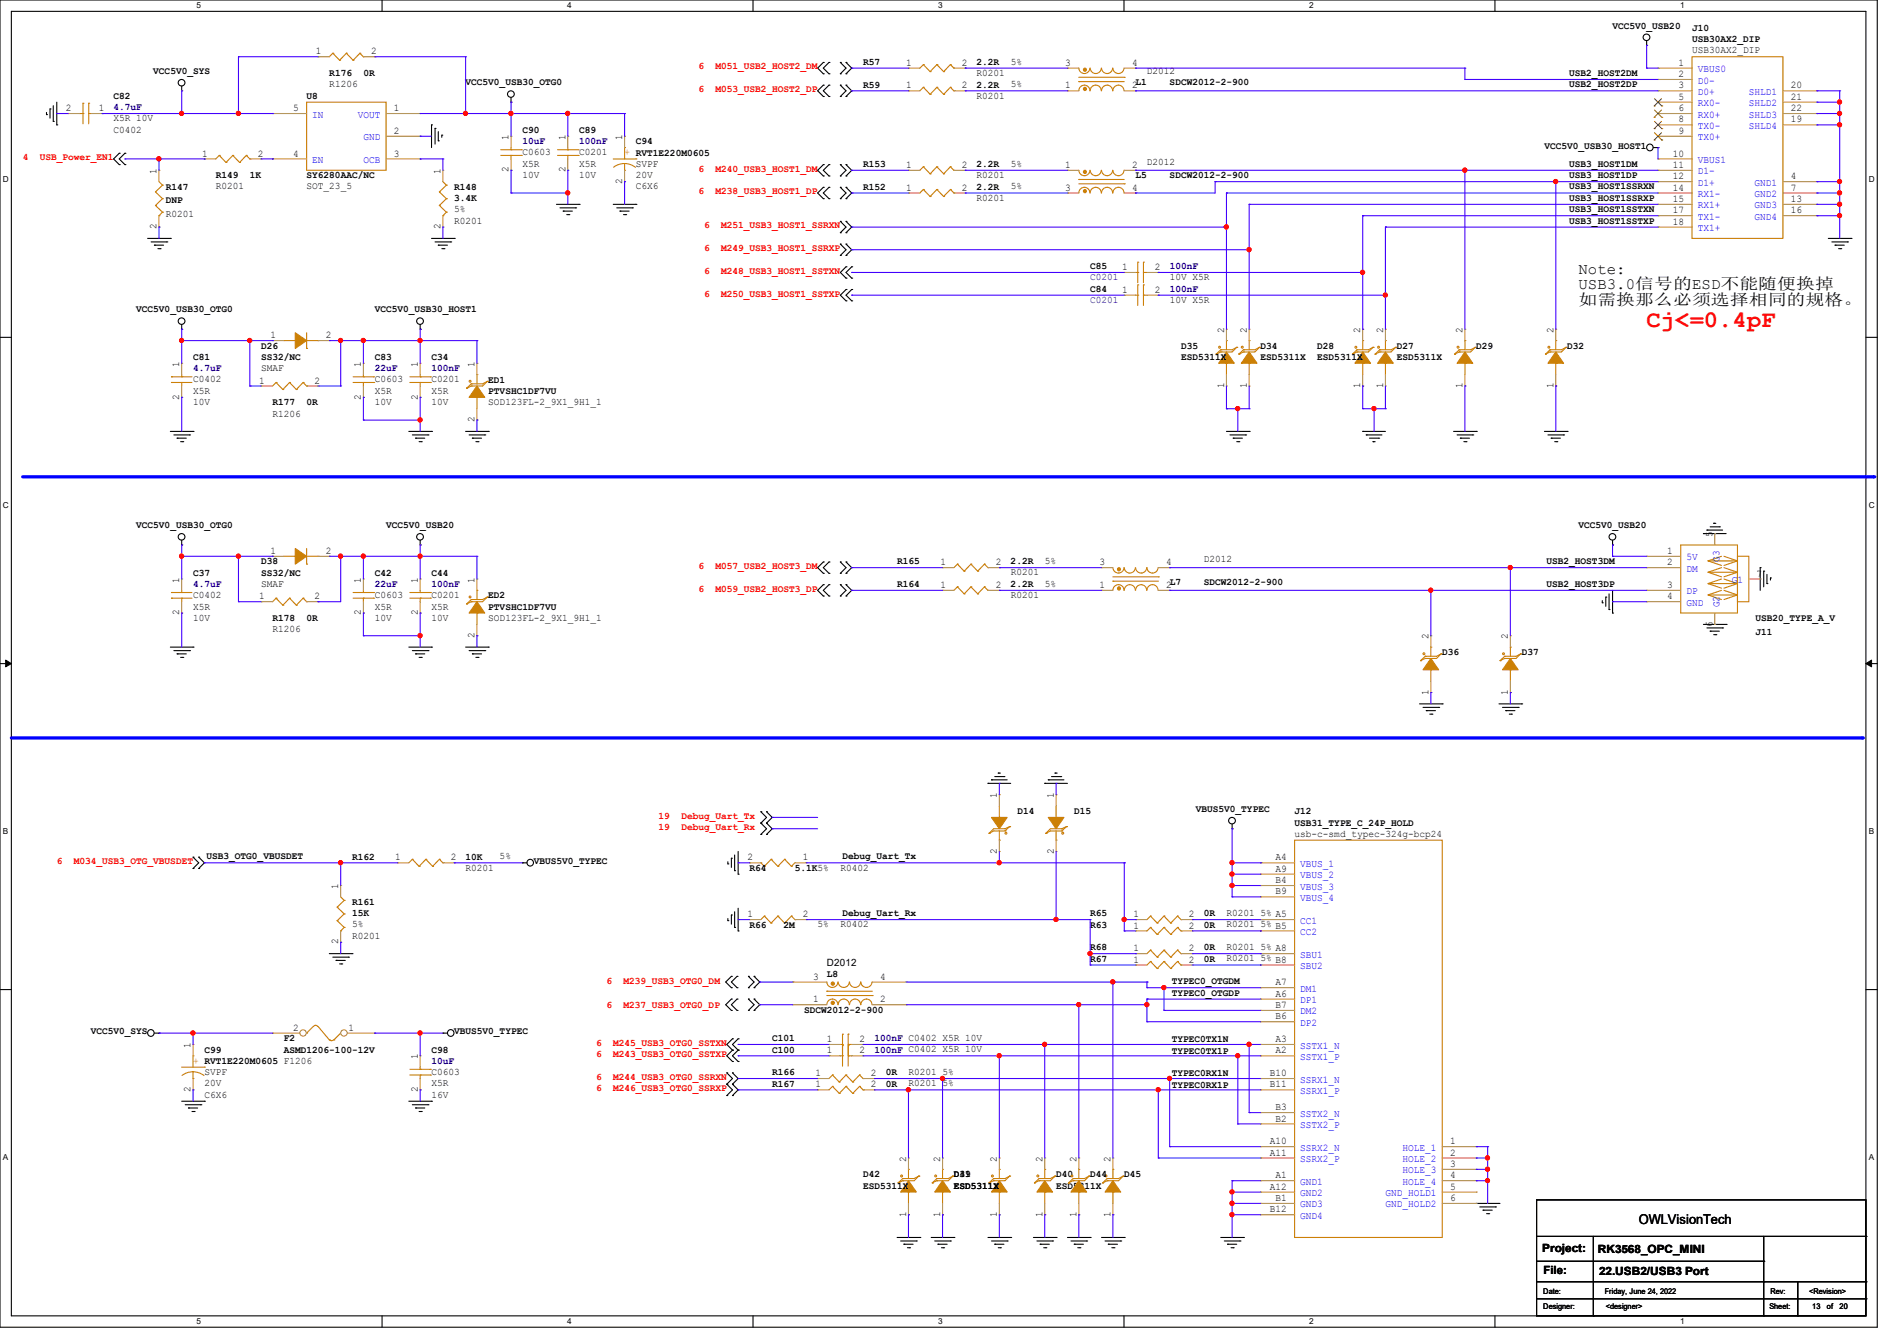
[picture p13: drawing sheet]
<svg xmlns="http://www.w3.org/2000/svg" width="297mm" height="210mm" viewBox="0 0 297 210" stroke-linecap="round" stroke-linejoin="round" font-family="sans-serif">
<defs><g id="words">
<text font-size="3.7" fill="#f00" x="257.8" y="51.2">Cj&lt;=0.4pF</text>
<g font-size="2.5">
<text x="247.1" y="47.8">如需换那么必须选择相同的规格。</text>
<text x="247.1" y="42.8">Note:</text>
<text x="247.1" y="45.3">USB3.0信号的ESD不能随便换掉</text>
</g>
<text font-size="2.1" x="256.6" y="191.6">OWLVisionTech</text>
<g font-size="1.8">
<text x="241.5" y="196">Project:</text>
<text x="250.2" y="196.2">RK3568_OPC_MINI</text>
<text x="241.6" y="199.6">File:</text>
<text x="250.4" y="199.7">22.USB2/USB3 Port</text>
</g>
<g font-size="1.6">
<text x="252.5" y="4.5">VCC5V0_USB20</text>
<text x="264.9" y="4.8">J10</text>
<text x="24" y="11.6">VCC5V0_SYS</text>
<text x="49.4" y="8.5">1</text>
<text x="51.6" y="11.9">R176</text>
<text x="56.9" y="11.9">0R</text>
<text x="58.1" y="8.5">2</text>
<text x="135.1" y="10.2">R57</text>
<text x="141.9" y="10.3">1</text>
<text x="150.6" y="10.3">2</text>
<text x="152.9" y="10.2">2.2R</text>
<text x="152.9" y="11.9">R0201</text>
<text x="158.2" y="10.1">5%</text>
<text x="166.8" y="10.3">3</text>
<text x="177.2" y="10.3">4</text>
<text x="179.6" y="11.6">D2012</text>
<text x="245.7" y="11.9">USB2_HOST2DM</text>
<text x="262.8" y="10.3">1</text>
<text x="264.9" y="6.6">USB30AX2_DIP</text>
<text x="264.9" y="8.3">USB30AX2_DIP</text>
<text x="10.3" y="17.4">2</text>
<text x="15.5" y="17.4">1</text>
<text x="17.8" y="15.5">C82</text>
<text x="45.9" y="17.4">5</text>
<text x="48" y="15.5">U8</text>
<text x="51.6" y="13.7">R1206</text>
<text x="61.7" y="17.4">1</text>
<text x="72.9" y="13.4">VCC5V0_USB30_OTG0</text>
<text x="135.1" y="13.7">R59</text>
<text x="141.9" y="13.8">1</text>
<text x="150.6" y="13.8">2</text>
<text x="152.9" y="13.7">2.2R</text>
<text x="152.9" y="15.5">R0201</text>
<text x="158.2" y="13.7">5%</text>
<text x="166.8" y="13.8">1</text>
<text x="177.2" y="13.8">2</text>
<text x="177.8" y="13.4">L1</text>
<text x="183.1" y="13.4">SDCW2012-2-900</text>
<text x="245.7" y="13.7">USB2_HOST2DP</text>
<text x="262.8" y="12.1">2</text>
<text x="262.8" y="13.8">3</text>
<text x="262.8" y="15.6">5</text>
<text x="262.8" y="17.4">6</text>
<text x="280.4" y="13.8">20</text>
<text x="280.4" y="17.4">22</text>
<text x="280.4" y="15.6">21</text>
<text x="17.8" y="20.8">C0402</text>
<text x="17.8" y="19">X5R 10V</text>
<text x="61.7" y="21">2</text>
<text x="79.6" y="21.9" transform="rotate(-90 79.6 21.9)">1</text>
<text x="81.8" y="20.8">C90</text>
<text x="88.5" y="21.9" transform="rotate(-90 88.5 21.9)">1</text>
<text x="90.7" y="20.8">C89</text>
<text x="97.4" y="21.9" transform="rotate(-90 97.4 21.9)">1</text>
<text x="99.6" y="22.6">C94</text>
<text x="241.8" y="23.3">VCC5V0_USB30_HOST1</text>
<text x="262.8" y="19.2">8</text>
<text x="262.8" y="21">9</text>
<text x="280.4" y="19.2">19</text>
<text x="24.5" y="27.2" transform="rotate(-90 24.5 27.2)">1</text>
<text x="26" y="29.7">R147</text>
<text x="31.7" y="24.5">1</text>
<text x="33.8" y="27.9">R149</text>
<text x="33.8" y="29.7">R0201</text>
<text x="39.1" y="27.9">1K</text>
<text x="40.3" y="24.5">2</text>
<text x="45.9" y="24.5">4</text>
<text x="48" y="27.9">SY6280AAC/NC</text>
<text x="48" y="29.7">SOT_23_5</text>
<text x="61.7" y="24.5">3</text>
<text x="69" y="27.2" transform="rotate(-90 69 27.2)">1</text>
<text x="71.1" y="29.7">R148</text>
<text x="79.6" y="27" transform="rotate(-90 79.6 27)">2</text>
<text x="81.8" y="24.3">C0603</text>
<text x="81.8" y="26.1">X5R</text>
<text x="81.8" y="27.9">10V</text>
<text x="88.5" y="27" transform="rotate(-90 88.5 27)">2</text>
<text x="90.7" y="24.3">C0201</text>
<text x="90.7" y="26.1">X5R</text>
<text x="90.7" y="27.9">10V</text>
<text x="97.4" y="28.8" transform="rotate(-90 97.4 28.8)">2</text>
<text x="99.6" y="29.7">C6X6</text>
<text x="99.6" y="26.1">SVPF</text>
<text x="99.6" y="27.9">20V</text>
<text x="135.1" y="26.2">R153</text>
<text x="135.1" y="29.7">R152</text>
<text x="141.9" y="26.3">1</text>
<text x="141.9" y="29.8">1</text>
<text x="150.6" y="26.3">2</text>
<text x="150.6" y="29.8">2</text>
<text x="152.9" y="26.2">2.2R</text>
<text x="152.9" y="29.7">2.2R</text>
<text x="152.9" y="27.9">R0201</text>
<text x="158.2" y="26.1">5%</text>
<text x="158.2" y="29.7">5%</text>
<text x="166.8" y="26.3">1</text>
<text x="166.8" y="29.8">3</text>
<text x="177.2" y="26.3">2</text>
<text x="177.2" y="29.8">4</text>
<text x="177.8" y="27.9">L5</text>
<text x="179.6" y="25.8">D2012</text>
<text x="183.1" y="27.9">SDCW2012-2-900</text>
<text x="245.7" y="29.7">USB3_HOST1SSRXN</text>
<text x="245.7" y="26.1">USB3_HOST1DM</text>
<text x="245.7" y="27.9">USB3_HOST1DP</text>
<text x="261.9" y="24.5">10</text>
<text x="261.9" y="26.3">11</text>
<text x="261.9" y="29.8">14</text>
<text x="261.9" y="28.1">12</text>
<text x="280.4" y="28.1">4</text>
<text x="280.4" y="29.8">7</text>
<text x="24.5" y="35.9" transform="rotate(-90 24.5 35.9)">2</text>
<text x="26" y="31.8">DNP</text>
<text x="26" y="34">R0201</text>
<text x="69" y="35.9" transform="rotate(-90 69 35.9)">2</text>
<text x="71.1" y="31.5">3.4K</text>
<text x="71.1" y="35">R0201</text>
<text x="71.1" y="33.2">5%</text>
<text x="152.9" y="31.5">R0201</text>
<text x="245.7" y="31.5">USB3_HOST1SSRXP</text>
<text x="245.7" y="33.2">USB3_HOST1SSTXN</text>
<text x="245.7" y="35">USB3_HOST1SSTXP</text>
<text x="261.9" y="31.6">15</text>
<text x="261.9" y="33.4">17</text>
<text x="261.9" y="35.2">18</text>
<text x="280.4" y="31.6">13</text>
<text x="280.4" y="33.4">16</text>
<text x="170.7" y="42.2">C85</text>
<text x="170.7" y="45.7">C84</text>
<text x="175.7" y="42.3">1</text>
<text x="175.7" y="45.8">1</text>
<text x="180.8" y="42.3">2</text>
<text x="180.8" y="45.8">2</text>
<text x="183.1" y="43.9">10V X5R</text>
<text x="183.1" y="47.5">10V X5R</text>
<text x="21.3" y="48.9">VCC5V0_USB30_OTG0</text>
<text x="42.3" y="53">1</text>
<text x="51" y="53">2</text>
<text x="58.7" y="48.9">VCC5V0_USB30_HOST1</text>
<text x="191.6" y="52.1" transform="rotate(-90 191.6 52.1)">2</text>
<text x="195.2" y="52.1" transform="rotate(-90 195.2 52.1)">2</text>
<text x="213" y="52.1" transform="rotate(-90 213 52.1)">2</text>
<text x="216.5" y="52.1" transform="rotate(-90 216.5 52.1)">2</text>
<text x="229" y="52.1" transform="rotate(-90 229 52.1)">2</text>
<text x="243.2" y="52.1" transform="rotate(-90 243.2 52.1)">2</text>
<text x="28.1" y="57.4" transform="rotate(-90 28.1 57.4)">1</text>
<text x="30.2" y="56.4">C81</text>
<text x="30.2" y="59.9">C0402</text>
<text x="40.9" y="54.6">D26</text>
<text x="40.9" y="56.4">SS32/NC</text>
<text x="40.9" y="58.1">SMAF</text>
<text x="56.5" y="57.4" transform="rotate(-90 56.5 57.4)">1</text>
<text x="58.7" y="56.4">C83</text>
<text x="58.7" y="59.9">C0603</text>
<text x="65.4" y="57.4" transform="rotate(-90 65.4 57.4)">1</text>
<text x="67.6" y="56.4">C34</text>
<text x="67.6" y="59.9">C0201</text>
<text x="74.3" y="57.4" transform="rotate(-90 74.3 57.4)">1</text>
<text x="76.5" y="59.9">ED1</text>
<text x="184.9" y="54.6">D35</text>
<text x="184.9" y="56.4">ESD5311X</text>
<text x="197.4" y="54.6">D34</text>
<text x="197.4" y="56.4">ESD5311X</text>
<text x="206.2" y="54.6">D28</text>
<text x="206.2" y="56.4">ESD5311X</text>
<text x="218.7" y="54.6">D27</text>
<text x="218.7" y="56.4">ESD5311X</text>
<text x="231.1" y="54.6">D29</text>
<text x="245.4" y="54.6">D32</text>
<text x="28.1" y="62.6" transform="rotate(-90 28.1 62.6)">2</text>
<text x="30.2" y="61.7">X5R</text>
<text x="30.2" y="63.5">10V</text>
<text x="40.6" y="60.1">1</text>
<text x="42.7" y="63.5">R177</text>
<text x="42.7" y="65.2">R1206</text>
<text x="48" y="63.5">0R</text>
<text x="49.2" y="60.1">2</text>
<text x="56.5" y="62.6" transform="rotate(-90 56.5 62.6)">2</text>
<text x="58.7" y="61.7">X5R</text>
<text x="58.7" y="63.5">10V</text>
<text x="65.4" y="62.6" transform="rotate(-90 65.4 62.6)">2</text>
<text x="67.6" y="61.7">X5R</text>
<text x="67.6" y="63.5">10V</text>
<text x="76.5" y="61.7">PTVSHC1DF7VU</text>
<text x="76.5" y="63.5">SOD123FL-2_9X1_9H1_1</text>
<text x="191.6" y="60.8" transform="rotate(-90 191.6 60.8)">1</text>
<text x="195.2" y="60.8" transform="rotate(-90 195.2 60.8)">1</text>
<text x="213" y="60.8" transform="rotate(-90 213 60.8)">1</text>
<text x="216.5" y="60.8" transform="rotate(-90 216.5 60.8)">1</text>
<text x="229" y="60.8" transform="rotate(-90 229 60.8)">1</text>
<text x="243.2" y="60.8" transform="rotate(-90 243.2 60.8)">1</text>
<text x="74.3" y="66.1" transform="rotate(-90 74.3 66.1)">2</text>
<text x="21.3" y="82.7">VCC5V0_USB30_OTG0</text>
<text x="60.5" y="82.7">VCC5V0_USB20</text>
<text x="247.1" y="82.7">VCC5V0_USB20</text>
<text x="40.9" y="88.4">D38</text>
<text x="42.3" y="86.7">1</text>
<text x="51" y="86.7">2</text>
<text x="140.5" y="88.4">R165</text>
<text x="147.2" y="88.5">1</text>
<text x="155.9" y="88.5">2</text>
<text x="158.2" y="88.4">2.2R</text>
<text x="163.6" y="88.3">5%</text>
<text x="172.1" y="88.5">3</text>
<text x="182.6" y="88.5">4</text>
<text x="188.5" y="88">D2012</text>
<text x="242.1" y="88.3">USB2_HOST3DM</text>
<text x="261" y="86.7">1</text>
<text x="261" y="88.5">2</text>
<text x="268.1" y="84.1" transform="rotate(-90 268.1 84.1)">5</text>
<text x="28.1" y="91.2" transform="rotate(-90 28.1 91.2)">1</text>
<text x="30.2" y="90.2">C37</text>
<text x="30.2" y="93.7">C0402</text>
<text x="30.2" y="95.5">X5R</text>
<text x="40.6" y="93.9">1</text>
<text x="40.9" y="90.2">SS32/NC</text>
<text x="40.9" y="91.9">SMAF</text>
<text x="49.2" y="93.9">2</text>
<text x="56.5" y="91.2" transform="rotate(-90 56.5 91.2)">1</text>
<text x="58.7" y="90.2">C42</text>
<text x="58.7" y="93.7">C0603</text>
<text x="58.7" y="95.5">X5R</text>
<text x="65.4" y="91.2" transform="rotate(-90 65.4 91.2)">1</text>
<text x="67.6" y="90.2">C44</text>
<text x="67.6" y="93.7">C0201</text>
<text x="67.6" y="95.5">X5R</text>
<text x="74.3" y="91.2" transform="rotate(-90 74.3 91.2)">1</text>
<text x="76.5" y="93.7">ED2</text>
<text x="76.5" y="95.5">PTVSHC1DF7VU</text>
<text x="140.5" y="91.9">R164</text>
<text x="147.2" y="92.1">1</text>
<text x="155.9" y="92.1">2</text>
<text x="158.2" y="91.9">2.2R</text>
<text x="158.2" y="90.1">R0201</text>
<text x="158.2" y="93.7">R0201</text>
<text x="163.6" y="91.9">5%</text>
<text x="172.1" y="92.1">1</text>
<text x="182.6" y="92.1">2</text>
<text x="183.1" y="91.6">L7</text>
<text x="188.5" y="91.6">SDCW2012-2-900</text>
<text x="242.1" y="91.9">USB2_HOST3DP</text>
<text x="261" y="92.1">3</text>
<text x="261" y="93.9">4</text>
<text x="275" y="90.3">7</text>
<text x="28.1" y="96.4" transform="rotate(-90 28.1 96.4)">2</text>
<text x="30.2" y="97.2">10V</text>
<text x="42.7" y="97.3">R178</text>
<text x="42.7" y="99">R1206</text>
<text x="48" y="97.3">0R</text>
<text x="56.5" y="96.4" transform="rotate(-90 56.5 96.4)">2</text>
<text x="58.7" y="97.2">10V</text>
<text x="65.4" y="96.4" transform="rotate(-90 65.4 96.4)">2</text>
<text x="67.6" y="97.2">10V</text>
<text x="74.3" y="99.9" transform="rotate(-90 74.3 99.9)">2</text>
<text x="76.5" y="97.2">SOD123FL-2_9X1_9H1_1</text>
<text x="223.7" y="100.1" transform="rotate(-90 223.7 100.1)">2</text>
<text x="236.1" y="100.1" transform="rotate(-90 236.1 100.1)">2</text>
<text x="268.1" y="98.1" transform="rotate(-90 268.1 98.1)">6</text>
<text x="274.9" y="99.4">J11</text>
<text x="274.9" y="97.3">USB20_TYPE_A_V</text>
<text x="225.8" y="102.6">D36</text>
<text x="238.3" y="102.6">D37</text>
<text x="223.7" y="108.8" transform="rotate(-90 223.7 108.8)">1</text>
<text x="236.1" y="108.8" transform="rotate(-90 236.1 108.8)">1</text>
<text x="156.1" y="125" transform="rotate(-90 156.1 125)">1</text>
<text x="165" y="125" transform="rotate(-90 165 125)">1</text>
<text x="159.3" y="127.5">D14</text>
<text x="168.2" y="127.5">D15</text>
<text x="187.2" y="127.2">VBUS5V0_TYPEC</text>
<text x="202.7" y="127.5">J12</text>
<text x="202.7" y="129.3">USB31_TYPE_C_24P_HOLD</text>
<text x="202.7" y="131">usb-c-smd_typec-324g-bcp24</text>
<text x="32.3" y="134.6">USB3_OTG0_VBUSDET</text>
<text x="55.1" y="134.6">R162</text>
<text x="61.9" y="134.7">1</text>
<text x="70.6" y="134.7">2</text>
<text x="72.9" y="134.6">10K</text>
<text x="72.9" y="136.4">R0201</text>
<text x="78.2" y="134.6">5%</text>
<text x="83.6" y="135.3">VBUS5V0_TYPEC</text>
<text x="117" y="134.7">2</text>
<text x="117.3" y="136.4">R64</text>
<text x="124.5" y="136.4">5.1K5%</text>
<text x="125.7" y="134.7">1</text>
<text x="131.6" y="136.4">R0402</text>
<text x="131.9" y="134.6">Debug_Uart_Tx</text>
<text x="156.1" y="133.7" transform="rotate(-90 156.1 133.7)">2</text>
<text x="165" y="133.7" transform="rotate(-90 165 133.7)">2</text>
<text x="199.7" y="134.7">A4</text>
<text x="199.7" y="136.5">A9</text>
<text x="53" y="139.2" transform="rotate(-90 53 139.2)">1</text>
<text x="55.1" y="141.7">R161</text>
<text x="55.1" y="143.5">15K</text>
<text x="117" y="143.6">1</text>
<text x="125.7" y="143.6">2</text>
<text x="131.9" y="143.5">Debug_Uart_Rx</text>
<text x="170.7" y="143.5">R65</text>
<text x="177.5" y="143.6">1</text>
<text x="186.1" y="143.6">2</text>
<text x="188.5" y="143.5">0R</text>
<text x="192" y="143.5">R0201 5% A5</text>
<text x="199.7" y="140.1">B9</text>
<text x="199.7" y="138.3">B4</text>
<text x="53" y="147.9" transform="rotate(-90 53 147.9)">2</text>
<text x="55.1" y="147">R0201</text>
<text x="55.1" y="145.2">5%</text>
<text x="117.3" y="145.3">R66</text>
<text x="122.7" y="145.3">2M</text>
<text x="128" y="145.2">5%</text>
<text x="131.6" y="145.2">R0402</text>
<text x="170.7" y="148.8">R68</text>
<text x="170.7" y="145.3">R63</text>
<text x="177.5" y="149">1</text>
<text x="177.5" y="145.4">1</text>
<text x="186.1" y="149">2</text>
<text x="186.1" y="145.4">2</text>
<text x="188.5" y="148.8">0R</text>
<text x="188.5" y="145.3">0R</text>
<text x="192" y="148.8">R0201 5% A8</text>
<text x="192" y="145.2">R0201 5% B5</text>
<text x="127.3" y="153.4">3</text>
<text x="129.5" y="151.3">D2012</text>
<text x="129.5" y="152.9">L8</text>
<text x="137.8" y="153.4">4</text>
<text x="170.7" y="150.6">R67</text>
<text x="177.5" y="150.8">1</text>
<text x="183.5" y="154.1">TYPEC0_OTGDM</text>
<text x="183.5" y="155.9">TYPEC0_OTGDP</text>
<text x="186.1" y="150.8">2</text>
<text x="188.5" y="150.6">0R</text>
<text x="192" y="150.6">R0201 5% B8</text>
<text x="199.7" y="154.3">A7</text>
<text x="45.9" y="161.4">2</text>
<text x="54.6" y="161.4">1</text>
<text x="125.9" y="158.6">SDCW2012-2-900</text>
<text x="127.3" y="157">1</text>
<text x="137.8" y="157">2</text>
<text x="199.7" y="156.1">A6</text>
<text x="199.7" y="157.9">B7</text>
<text x="199.7" y="159.6">B6</text>
<text x="14.2" y="162">VCC5V0_SYS</text>
<text x="29.8" y="164.1" transform="rotate(-90 29.8 164.1)">1</text>
<text x="32" y="164.8">C99</text>
<text x="44.4" y="163.1">F2</text>
<text x="44.4" y="164.8">ASMD1206-100-12V</text>
<text x="65.4" y="165.9" transform="rotate(-90 65.4 165.9)">1</text>
<text x="67.6" y="164.8">C98</text>
<text x="71.1" y="162">VBUS5V0_TYPEC</text>
<text x="120.9" y="164.8">C100</text>
<text x="120.9" y="163.1">C101</text>
<text x="129.5" y="165">1</text>
<text x="129.5" y="163.2">1</text>
<text x="134.6" y="165">2</text>
<text x="134.6" y="163.2">2</text>
<text x="183.5" y="165">TYPEC0TX1P</text>
<text x="183.5" y="163.2">TYPEC0TX1N</text>
<text x="199.7" y="165">A2</text>
<text x="199.7" y="163.2">A3</text>
<text x="29.8" y="171" transform="rotate(-90 29.8 171)">2</text>
<text x="32" y="171.9">C6X6</text>
<text x="32" y="168.4">SVPF</text>
<text x="32" y="170.1">20V</text>
<text x="65.4" y="171" transform="rotate(-90 65.4 171)">2</text>
<text x="67.6" y="168.4">C0603</text>
<text x="67.6" y="170.1">X5R</text>
<text x="67.6" y="171.9">16V</text>
<text x="120.9" y="170.2">R167</text>
<text x="120.9" y="168.4">R166</text>
<text x="127.7" y="170.3">1</text>
<text x="127.7" y="168.5">1</text>
<text x="136.4" y="170.3">2</text>
<text x="136.4" y="168.5">2</text>
<text x="138.7" y="170.2">0R</text>
<text x="138.7" y="168.4">0R</text>
<text x="142.2" y="170.1">R0201 5%</text>
<text x="142.2" y="168.4">R0201 5%</text>
<text x="183.5" y="170.3">TYPEC0RX1P</text>
<text x="183.5" y="168.6">TYPEC0RX1N</text>
<text x="198.8" y="170.3">B11</text>
<text x="198.8" y="168.5">B10</text>
<text x="199.7" y="173.9">B3</text>
<text x="198.8" y="179.2">A10</text>
<text x="199.7" y="175.6">B2</text>
<text x="227" y="179.2">1</text>
<text x="135.1" y="184.4">D42</text>
<text x="141.9" y="181.9" transform="rotate(-90 141.9 181.9)">2</text>
<text x="147.2" y="181.9" transform="rotate(-90 147.2 181.9)">2</text>
<text x="149.4" y="184.4">D39</text>
<text x="149.4" y="184.4">D41</text>
<text x="156.1" y="181.9" transform="rotate(-90 156.1 181.9)">2</text>
<text x="163.2" y="181.9" transform="rotate(-90 163.2 181.9)">2</text>
<text x="165.4" y="184.4">D40</text>
<text x="168.5" y="181.9" transform="rotate(-90 168.5 181.9)">2</text>
<text x="170.7" y="184.4">D44</text>
<text x="173.9" y="181.9" transform="rotate(-90 173.9 181.9)">2</text>
<text x="176" y="184.4">D45</text>
<text x="198.8" y="181">A11</text>
<text x="199.7" y="184.5">A1</text>
<text x="227" y="181">2</text>
<text x="227" y="182.8">3</text>
<text x="227" y="184.5">4</text>
<text x="135.1" y="186.2">ESD5311X</text>
<text x="141.9" y="190.6" transform="rotate(-90 141.9 190.6)">1</text>
<text x="147.2" y="190.6" transform="rotate(-90 147.2 190.6)">1</text>
<text x="149.4" y="186.2">ESD5311X</text>
<text x="156.1" y="190.6" transform="rotate(-90 156.1 190.6)">1</text>
<text x="163.2" y="190.6" transform="rotate(-90 163.2 190.6)">1</text>
<text x="165.4" y="186.2">ESD5311X</text>
<text x="168.5" y="190.6" transform="rotate(-90 168.5 190.6)">1</text>
<text x="173.9" y="190.6" transform="rotate(-90 173.9 190.6)">1</text>
<text x="198.8" y="186.3">A12</text>
<text x="198.8" y="189.9">B12</text>
<text x="199.7" y="188.1">B1</text>
<text x="227" y="186.3">5</text>
<text x="227" y="188.1">6</text>
</g>
<g font-size="1.6" fill="#f00">
<text x="109.3" y="10.9">6</text>
<text x="112" y="10.9">M051_USB2_HOST2_DM</text>
<text x="109.3" y="14.4">6</text>
<text x="112" y="14.4">M053_USB2_HOST2_DP</text>
<text x="3.6" y="25.1">4</text>
<text x="6.2" y="25.1">USB_Power_EN1</text>
<text x="109.3" y="26.9">6</text>
<text x="112" y="26.9">M240_USB3_HOST1_DM</text>
<text x="109.3" y="30.4">6</text>
<text x="110.2" y="35.8">6</text>
<text x="112" y="30.4">M238_USB3_HOST1_DP</text>
<text x="112.9" y="35.8">M251_USB3_HOST1_SSRXN</text>
<text x="110.2" y="39.3">6</text>
<text x="112.9" y="39.3">M249_USB3_HOST1_SSRXP</text>
<text x="110.2" y="46.4">6</text>
<text x="110.2" y="42.9">6</text>
<text x="112.9" y="46.4">M250_USB3_HOST1_SSTXP</text>
<text x="112.9" y="42.9">M248_USB3_HOST1_SSTXN</text>
<text x="109.3" y="89.1">6</text>
<text x="112" y="89.1">M057_USB2_HOST3_DM</text>
<text x="109.3" y="92.7">6</text>
<text x="112" y="92.7">M059_USB2_HOST3_DP</text>
<text x="103.1" y="128.2">19</text>
<text x="103.1" y="130">19</text>
<text x="106.7" y="128.2">Debug_Uart_Tx</text>
<text x="106.7" y="130">Debug_Uart_Rx</text>
<text x="8.9" y="135.3">6</text>
<text x="11.6" y="135.3">M034_USB3_OTG_VBUSDET</text>
<text x="95" y="154.2">6</text>
<text x="97.6" y="154.2">M239_USB3_OTG0_DM</text>
<text x="95" y="157.9">6</text>
<text x="97.6" y="157.9">M237_USB3_OTG0_DP</text>
<text x="93.3" y="163.8">6</text>
<text x="93.3" y="165.6">6</text>
<text x="96" y="163.8">M245_USB3_OTG0_SSTXN</text>
<text x="96" y="165.6">M243_USB3_OTG0_SSTXP</text>
<text x="93.3" y="169.1">6</text>
<text x="93.3" y="170.9">6</text>
<text x="96" y="169.1">M244_USB3_OTG0_SSRXN</text>
<text x="96" y="170.9">M246_USB3_OTG0_SSRXP</text>
</g>
<g font-size="1.6" fill="#00c">
<text x="265.8" y="11.3">VBUS0</text>
<text x="265.8" y="13.1">D0-</text>
<text x="265.8" y="14.9">D0+</text>
<text x="265.8" y="16.6">RX0-</text>
<text x="273.8" y="14.9">SHLD1</text>
<text x="273.8" y="16.6">SHLD2</text>
<text x="48.9" y="18.4">IN</text>
<text x="56" y="18.4">VOUT</text>
<text x="56.9" y="22">GND</text>
<text x="265.8" y="18.4">RX0+</text>
<text x="265.8" y="20.2">TX0-</text>
<text x="265.8" y="22">TX0+</text>
<text x="273.8" y="20.2">SHLD4</text>
<text x="273.8" y="18.4">SHLD3</text>
<text x="48.9" y="25.5">EN</text>
<text x="56.9" y="25.5">OCB</text>
<text x="265.8" y="25.5">VBUS1</text>
<text x="265.8" y="27.3">D1-</text>
<text x="265.8" y="29.1">D1+</text>
<text x="274.7" y="29.1">GND1</text>
<text x="265.8" y="30.9">RX1-</text>
<text x="265.8" y="32.6">RX1+</text>
<text x="265.8" y="34.4">TX1-</text>
<text x="274.7" y="30.9">GND2</text>
<text x="274.7" y="32.6">GND3</text>
<text x="274.7" y="34.4">GND4</text>
<text x="265.8" y="36.2">TX1+</text>
<text x="264" y="87.8">5V</text>
<text x="264" y="89.5">DM</text>
<text x="269.2" y="88" transform="rotate(-90 269.2 88)">G3</text>
<text x="264" y="93.1">DP</text>
<text x="264" y="94.9">GND</text>
<text x="269.2" y="95.1" transform="rotate(-90 269.2 95.1)">G2</text>
<text x="271.1" y="91.3">G1</text>
<text x="203.6" y="135.8">VBUS_1</text>
<text x="203.6" y="137.5">VBUS_2</text>
<text x="203.6" y="141.1">VBUS_4</text>
<text x="203.6" y="139.3">VBUS_3</text>
<text x="203.6" y="144.7">CC1</text>
<text x="203.6" y="150">SBU1</text>
<text x="203.6" y="146.4">CC2</text>
<text x="203.6" y="155.3">DM1</text>
<text x="203.6" y="151.8">SBU2</text>
<text x="203.6" y="157.1">DP1</text>
<text x="203.6" y="158.9">DM2</text>
<text x="203.6" y="160.7">DP2</text>
<text x="203.6" y="166">SSTX1_P</text>
<text x="203.6" y="164.2">SSTX1_N</text>
<text x="203.6" y="171.3">SSRX1_P</text>
<text x="203.6" y="169.5">SSRX1_N</text>
<text x="203.6" y="174.9">SSTX2_N</text>
<text x="203.6" y="176.7">SSTX2_P</text>
<text x="203.6" y="185.6">GND1</text>
<text x="203.6" y="180.2">SSRX2_N</text>
<text x="203.6" y="182">SSRX2_P</text>
<text x="219.6" y="180.2">HOLE_1</text>
<text x="219.6" y="182">HOLE_2</text>
<text x="219.6" y="183.8">HOLE_3</text>
<text x="219.6" y="185.6">HOLE_4</text>
<text x="203.6" y="187.3">GND2</text>
<text x="203.6" y="190.9">GND4</text>
<text x="203.6" y="189.1">GND3</text>
<text x="216.9" y="187.3">GND_HOLD1</text>
<text x="216.9" y="189.1">GND_HOLD2</text>
</g>
<g font-size="1.6" fill="#000080">
<text x="17.8" y="17.3">4.7uF</text>
<text x="81.8" y="22.6">10uF</text>
<text x="90.7" y="22.6">100nF</text>
<text x="170.7" y="43.9">C0201</text>
<text x="170.7" y="47.5">C0201</text>
<text x="183.1" y="42.2">100nF</text>
<text x="183.1" y="45.7">100nF</text>
<text x="30.2" y="58.2">4.7uF</text>
<text x="58.7" y="58.2">22uF</text>
<text x="67.6" y="58.2">100nF</text>
<text x="30.2" y="91.9">4.7uF</text>
<text x="58.7" y="91.9">22uF</text>
<text x="67.6" y="91.9">100nF</text>
<text x="67.6" y="166.6">10uF</text>
<text x="136.9" y="164.8">100nF C0402 X5R 10V</text>
<text x="136.9" y="163.1">100nF C0402 X5R 10V</text>
</g>
<g font-size="1.6" fill="#cc8006">
<text x="97.8" y="24.3">+ RVT1E220M0605</text>
<text x="30.2" y="166.6">+ RVT1E220M0605 F1206</text>
</g>
<g font-size="1.3">
<text x="30.8" y="1.3">5</text>
<text x="88.8" y="1.3">4</text>
<text x="146.9" y="1.3">3</text>
<text x="205" y="1.3">2</text>
<text x="263.1" y="1.3">1</text>
<text x=".5" y="28.4">D</text>
<text x="292.6" y="28.4">D</text>
<text x=".5" y="79.5">C</text>
<text x="292.6" y="79.5">C</text>
<text x=".5" y="130.6">B</text>
<text x="292.6" y="130.6">B</text>
<text x=".5" y="181.7">A</text>
<text x="292.6" y="181.7">A</text>
<text x="30.8" y="207.4">5</text>
<text x="88.8" y="207.4">4</text>
<text x="146.9" y="207.4">3</text>
<text x="205" y="207.4">2</text>
<text x="263.1" y="207.4">1</text>
</g>
<g font-size="1.2">
<text x="241.6" y="202.6">Date:</text>
<text x="251.2" y="202.6">Friday, June 24, 2022</text>
<text x="277.2" y="202.6">Rev:</text>
<text x="283.2" y="202.6">&lt;Revision&gt;</text>
<text x="241.6" y="205.1">Designer:</text>
<text x="251.4" y="205.1">&lt;designer&gt;</text>
<text x="277" y="205.1">Sheet:</text>
<text x="283.8" y="205.1">13</text>
<text x="286" y="205.1">of</text>
<text x="288" y="205.1">20</text>
</g>
</g></defs>
<path d="M0 0h293.9v207.9h-293.9zM1.8 1.8h290.3v204.3h-290.3z" fill="none" stroke="#000" stroke-width=".17"/>
<g fill="#fff">
<path d="M30.8 .2h.7v1.4h-.7z"/>
<path d="M30.8 206.2h.7v1.4h-.7z"/>
</g>
<path d="M59.8 0v1.8M59.8 206.1v1.8" fill="none" stroke="#000" stroke-width=".17"/>
<g fill="#fff">
<path d="M88.8 .2h.7v1.4h-.7z"/>
<path d="M88.8 206.2h.7v1.4h-.7z"/>
</g>
<path d="M117.9 0v1.8M117.9 206.1v1.8" fill="none" stroke="#000" stroke-width=".17"/>
<g fill="#fff">
<path d="M146.9 .2h.7v1.4h-.7z"/>
<path d="M146.9 206.2h.7v1.4h-.7z"/>
</g>
<path d="M176 0v1.8M176 206.1v1.8" fill="none" stroke="#000" stroke-width=".17"/>
<g fill="#fff">
<path d="M205 .2h.7v1.4h-.7z"/>
<path d="M205 206.2h.7v1.4h-.7z"/>
</g>
<path d="M234.1 0v1.8M234.1 206.1v1.8" fill="none" stroke="#000" stroke-width=".17"/>
<g fill="#fff">
<path d="M263.1 .2h.6v1.4h-.6z"/>
<path d="M263.1 206.2h.6v1.4h-.6z"/>
<path d="M.5 27.3h.9v1.4h-.9z"/>
<path d="M292.6 27.3h.9v1.4h-.9z"/>
<path d="M.5 78.4h.9v1.4h-.9z"/>
<path d="M292.6 78.4h.9v1.4h-.9z"/>
</g>
<path d="M0 52.8h1.8M292.1 52.8h1.8" fill="none" stroke="#000" stroke-width=".17"/>
<g fill="#fff">
<path d="M.5 129.5h.8v1.4h-.8z"/>
<path d="M292.6 129.5h.8v1.4h-.8z"/>
</g>
<path d="M0 103.9h1.8M292.1 103.9h1.8" fill="none" stroke="#000" stroke-width=".17"/>
<path d="M.9 103.4l.9 .5-.9 .5zM292.1 103.9l.9-.5v1z" fill="#000" stroke="#000" stroke-width=".16"/>
<g fill="#fff">
<path d="M.5 180.5h.8v1.4h-.8z"/>
<path d="M292.6 180.5h.8v1.4h-.8z"/>
</g>
<path d="M0 155h1.8M292.1 155h1.8" fill="none" stroke="#000" stroke-width=".17"/>
<path d="M3.6 74.7h289.8" fill="none" stroke="#00f" stroke-width=".51"/>
<circle cx="293.4" cy="74.7" r=".25" fill="#00f"/>
<path d="M1.8 115.6h289.8" fill="none" stroke="#00f" stroke-width=".51"/>
<circle cx="291.6" cy="115.6" r=".25" fill="#00f"/>
<g fill="none" stroke="#000" stroke-width=".17">
<path d="M7.3 17.9h.1M7.3 17.6v.3M7.8 17.1h.1M7.8 17.1v1.4M8.3 19h.1M8.3 16.6v2.4M8.9 19.6h.1M8.9 16v3.6M28.4 14.2h.1M28.4 13.5v.7M67.6 19.6h.1M67.6 19.6v3.5"/>
<path d="M80 16h.1M80 15.3v.7M128.9 11.6h.1M128.9 9.8h.1M128.9 15.1h.1M128.9 13.3h.1M128.9 9.8l-.9 .9 .9 .9M128.9 13.3l-.9 .9 .9 .9M129.8 11.6h.1M129.8 9.8h.1M129.8 15.1h.1M129.8 13.3h.1"/>
<path d="M129.8 13.3l-.9 .9 .9 .9M129.8 9.8l-.9 .9 .9 .9M131.6 11.6h.1M131.6 9.8h.1M131.6 15.1h.1M131.6 13.3h.1M131.6 9.8l.9 .9-.9 .9M131.6 13.3l.9 .9-.9 .9M132.5 9.8h.1M132.5 11.6h.1M132.5 13.3h.1M132.5 15.1h.1"/>
<path d="M132.5 9.8l.8 .9-.8 .9M132.5 13.3l.8 .9-.8 .9M257.8 7.1h.1M257.8 6.4v.7M18.7 25.8h.1M18.7 24h.1M18.7 24l-.9 .9 .9 .9M19.6 25.8h.1M19.6 24h.1M19.6 24l-.9 .9 .9 .9M23.1 37.3h3.6M23.7 37.9h2.4"/>
<path d="M24.2 38.4h.1M24.2 38.4h1.4M24.7 38.9h.4M25.1 38.9h.1M26.1 37.9h.1M26.7 37.3h.1M67.6 37.3h3.5M68.1 20.1h.1M68.1 37.9h2.5M68.1 20.1v2.5M68.6 22.1h.1M68.6 38.4h.1"/>
<path d="M68.6 38.4h1.5M68.6 20.6v1.5M69.2 21.2h.1M69.2 38.9h.3M69.2 21.2v.3M69.5 38.9h.1M70.6 37.9h.1M71.1 37.3h.1M87.1 32h3.6M87.7 32.6h2.4M88.2 33.1h.1M88.2 33.1h1.4"/>
<path d="M88.7 33.6h.4M89.1 33.6h.1M90.1 32.6h.1M90.7 32h.1M96 32h3.6M96.6 32.6h2.4M97.1 33.1h.1M97.1 33.1h1.4M97.6 33.6h.4M98 33.6h.1M99 32.6h.1M99.6 32h.1"/>
<path d="M128.9 27.6h.1M128.9 25.8h.1M128.9 31.1h.1M128.9 29.3h.1M128.9 25.8l-.9 .9 .9 .9M128.9 29.3l-.9 .9 .9 .9M129.8 27.6h.1M129.8 25.8h.1M129.8 31.1h.1M129.8 29.3h.1M129.8 29.3l-.9 .9 .9 .9M129.8 25.8l-.9 .9 .9 .9"/>
<path d="M131.6 38.2h.1M131.6 36.4h.1M131.6 34.7h.1M131.6 27.6h.1M131.6 25.8h.1M131.6 31.1h.1M131.6 29.3h.1M131.6 38.2l.9 .9-.9 .9M131.6 34.7l.9 .9-.9 .8M131.6 25.8l.9 .9-.9 .9M131.6 29.3l.9 .9-.9 .9M132.5 38.2h.1"/>
<path d="M132.5 34.7h.1M132.5 36.4h.1M132.5 25.8h.1M132.5 27.6h.1M132.5 29.3h.1M132.5 31.1h.1M132.5 38.2l.8 .9-.8 .9M132.5 34.7l.8 .9-.8 .8M132.5 25.8l.8 .9-.8 .9M132.5 29.3l.8 .9-.8 .9M258.9 23.1h.7M259.6 23.1h.1"/>
<path d="M286.3 37.3h3.5M286.8 37.9h2.5M287.3 38.4h.1M287.3 38.4h1.5M287.9 38.9h.3M288.2 38.9h.1M289.3 37.9h.1M289.8 37.3h.1M28.4 51.6h.1M28.4 50.8v.8M65.8 51.6h.1M65.8 50.8v.8"/>
<path d="M131.6 40h.1M132.5 47.1h.1M132.5 45.3h.1M132.5 43.6h.1M132.5 41.8h.1M132.5 40h.1M132.5 45.3l-.9 .9 .9 .9M132.5 41.8l-.9 .9 .9 .9M133.3 47.1h.1M133.3 45.3h.1M133.3 43.6h.1M133.3 41.8h.1"/>
<path d="M133.3 45.3l-.8 .9 .8 .9M133.3 41.8l-.8 .9 .8 .9M26.7 67.6h3.5M27.2 68.1h2.5M27.7 68.6h.1M27.7 68.6h1.5M28.3 69.2h.3M28.6 69.2h.1M29.7 68.1h.1M30.2 67.6h.1M64 67.6h3.6M64.6 68.1h2.4"/>
<path d="M65.1 68.6h.1M65.1 68.6h1.4M65.6 69.2h.4M66 69.2h.1M67 68.1h.1M67.6 67.6h.1M72.9 67.6h3.6M73.4 68.1h2.5M74 68.6h.1M74 68.6h1.4M74.5 69.2h.3M74.8 69.2h.1"/>
<path d="M75.9 68.1h.1M76.5 67.6h.1M192 67.6h3.6M192.6 68.1h2.4M193.1 68.6h.1M193.1 68.6h1.4M193.6 69.2h.4M194 69.2h.1M195 68.1h.1M195.6 67.6h.1M213.4 67.6h.1M213.4 67.6h3.5"/>
<path d="M213.9 68.1h.1M213.9 68.1h2.5M214.4 68.6h1.5M215 69.2h.1M215 69.2h.3M215.9 68.6h.1M227.6 67.6h3.5M228.1 68.1h2.5M228.6 68.6h.1M228.6 68.6h1.5M229.2 69.2h.3M229.5 69.2h.1"/>
<path d="M230.6 68.1h.1M231.1 67.6h.1M241.8 67.6h3.6M242.4 68.1h2.4M242.9 68.6h.1M242.9 68.6h1.4M243.4 69.2h.4M243.8 69.2h.1M244.8 68.1h.1M245.4 67.6h.1M28.4 85.3h.1M28.4 84.6v.7"/>
<path d="M65.8 85.3h.1M65.8 84.6v.7M128.9 93.3h.1M128.9 91.6h.1M128.9 89.8h.1M128.9 88h.1M128.9 91.6l-.9 .9 .9 .8M128.9 88l-.9 .9 .9 .9M129.8 93.3h.1M129.8 91.6h.1M129.8 89.8h.1M129.8 88h.1"/>
<path d="M129.8 88l-.9 .9 .9 .9M129.8 91.6l-.9 .9 .9 .8M131.6 93.3h.1M131.6 91.6h.1M131.6 89.8h.1M131.6 88h.1M131.6 91.6l.9 .9-.9 .8M131.6 88l.9 .9-.9 .9M132.5 91.6h.1M132.5 93.3h.1M132.5 88h.1M132.5 89.8h.1"/>
<path d="M132.5 91.6l.8 .9-.8 .8M132.5 88l.8 .9-.8 .9M250.9 94.4h.1M250.9 94.1v.3M251.4 93.5h.1M251.4 93.5v1.5M251.9 95.5h.1M251.9 93v2.5M252.5 96h.1M252.5 85.3h.1M252.5 84.6v.7M252.5 92.5v3.5"/>
<path d="M266.7 83.6h.1M266.7 97.8h3.6M266.7 83.6h3.6M267.3 83h.1M267.3 98.3h2.4M267.3 83h2.4M267.8 98.8h.1M267.8 98.8h1.4M267.8 82.5h1.4M268.3 82h.1M268.3 99.4h.3M268.3 82h.3"/>
<path d="M268.6 99.4h.1M269.2 82.5h.1M269.7 98.3h.1M270.3 97.8h.1M275.6 88.9h.1M275.6 88.9v3.6M276.1 89.5h.1M276.1 89.5v2.4M276.6 91.4h.1M276.6 90v1.4M277.2 90.5h.1M277.2 90.5v.3"/>
<path d="M26.7 101.3h3.5M27.2 101.9h2.5M27.7 102.4h.1M27.7 102.4h1.5M28.3 103h.3M28.6 103h.1M29.7 101.9h.1M30.2 101.3h.1M64 101.3h3.6M64.6 101.9h2.4M65.1 102.4h.1M65.1 102.4h1.4"/>
<path d="M65.6 103h.4M66 103h.1M67 101.9h.1M67.6 101.3h.1M72.9 101.3h3.6M73.4 101.9h2.5M74 102.4h.1M74 102.4h1.4M74.5 103h.3M74.8 103h.1M75.9 101.9h.1M76.5 101.3h.1"/>
<path d="M222.2 110.2h3.6M222.8 110.8h2.5M223.3 111.3h.1M223.3 111.3h1.4M223.9 111.8h.3M224.2 111.8h.1M225.3 110.8h.1M225.8 110.2h.1M234.7 110.2h3.6M235.2 110.8h2.5M235.8 111.3h.1M235.8 111.3h1.4"/>
<path d="M236.3 111.8h.3M236.6 111.8h.1M237.7 110.8h.1M238.3 110.2h.1M30.2 136h.1M30.2 134.2h.1M30.2 134.2l.9 .9-.9 .9M31.1 134.2h.1M31.1 136h.1M31.1 134.2l.9 .9-.9 .9M81.8 135.1h.1M81.8 135.1h.7"/>
<path d="M114 135.3h.1M114 135v.3M114.5 134.4h.1M114.5 134.4v1.4M115 136.4h.1M115 133.9v2.5M115.6 136.9h.1M115.6 133.3v3.6M119.1 128.9h.1M119.1 127.1h.1M119.1 130.7h.1M119.1 127.1l.9 .9-.9 .9"/>
<path d="M119.1 128.9l.9 .9-.9 .9M120 127.1h.1M120 128.9h.1M120 130.7h.1M120 127.1l.9 .9-.9 .9M120 128.9l.9 .9-.9 .9M154.7 122.7h.1M154.7 122.7h3.5M155.2 122.1h.1M155.2 122.1h2.5M155.7 121.6h1.5M156.3 121.1h.1"/>
<path d="M156.3 121.1h.3M157.2 121.6h.1M163.6 122.7h.1M163.6 122.7h3.5M164.1 122.1h.1M164.1 122.1h2.5M164.6 121.6h1.5M165.2 121.1h.1M165.2 121.1h.3M166.1 121.6h.1M192.9 129.8h.1M192.9 129.1v.7"/>
<path d="M51.6 149.4h3.5M52.1 149.9h2.5M52.6 150.4h.1M52.6 150.4h1.5M53.2 151h.3M53.5 151h.1M54.6 149.9h.1M55.1 149.4h.1M114 144.2h.1M114 143.8v.4M114.5 143.3h.1M114.5 156.5h.1"/>
<path d="M114.5 158.2h.1M114.5 152.9h.1M114.5 154.7h.1M114.5 143.3v1.4M114.5 156.5l-.9 .9 .9 .8M114.5 152.9l-.9 .9 .9 .9M115 145.2h.1M115 142.8v2.4M115.4 156.5h.1M115.4 158.2h.1M115.4 152.9h.1M115.4 154.7h.1"/>
<path d="M115.4 156.5l-.9 .9 .9 .8M115.4 152.9l-.9 .9 .9 .9M115.6 145.8h.1M115.6 142.2v3.6M117.2 156.5h.1M117.2 158.2h.1M117.2 152.9h.1M117.2 154.7h.1M117.2 156.5l.9 .9-.9 .8M117.2 152.9l.9 .9-.9 .9M118.1 158.2h.1M118.1 156.5h.1"/>
<path d="M118.1 154.7h.1M118.1 152.9h.1M118.1 156.5l.9 .9-.9 .8M118.1 152.9l.9 .9-.9 .9M24.2 161.8h.7M24.9 161.8h.1M28.4 172.5h3.6M29 173h2.5M29.5 173.5h.1M29.5 173.5h1.4M30.1 174.1h.3M30.4 174.1h.1"/>
<path d="M31.5 173h.1M32 172.5h.1M64 172.5h3.6M64.6 173h2.4M65.1 173.5h.1M65.1 173.5h1.4M65.6 174.1h.4M66 174.1h.1M67 173h.1M67.6 172.5h.1M69.3 161.8h.1M69.3 161.8h.8"/>
<path d="M113.8 169.8h.1M113.8 168h.1M113.8 171.6h.1M113.8 168l.9 .9-.9 .9M113.8 169.8l.9 .9-.9 .9M114.7 164.5h.1M114.7 162.7h.1M114.7 168h.1M114.7 169.8h.1M114.7 171.6h.1M114.7 166.2h.1M114.7 162.7l-.9 .9 .9 .9"/>
<path d="M114.7 168l.9 .9-.9 .9M114.7 169.8l.9 .9-.9 .9M114.7 164.5l-.9 .9 .9 .8M115.6 164.5h.1M115.6 162.7h.1M115.6 166.2h.1M115.6 162.7l-.9 .9 .9 .9M115.6 164.5l-.9 .9 .9 .8M140.5 193.8h3.5M141 194.4h2.5M141.5 194.9h.1M141.5 194.9h1.5"/>
<path d="M142.1 195.4h.3M142.4 195.4h.1M143.5 194.4h.1M144 193.8h.1M145.8 193.8h3.6M146.3 194.4h2.5M146.9 194.9h.1M146.9 194.9h1.4M147.4 195.4h.3M147.7 195.4h.1M148.8 194.4h.1M149.4 193.8h.1"/>
<path d="M154.7 193.8h3.5M155.2 194.4h2.5M155.7 194.9h.1M155.7 194.9h1.5M156.3 195.4h.3M156.6 195.4h.1M157.7 194.4h.1M158.2 193.8h.1M161.8 193.8h3.6M162.3 194.4h2.5M162.9 194.9h.1M162.9 194.9h1.4"/>
<path d="M163.4 195.4h.3M163.7 195.4h.1M164.8 194.4h.1M165.4 193.8h.1M167.1 193.8h3.6M167.7 194.4h2.4M168.2 194.9h.1M168.2 194.9h1.4M168.7 195.4h.4M169.1 195.4h.1M170.1 194.4h.1M170.7 193.8h.1"/>
<path d="M172.5 193.8h3.5M173 194.4h2.5M173.5 194.9h.1M173.5 194.9h1.5M174.1 195.4h.3M174.4 195.4h.1M175.5 194.4h.1M176 193.8h.1M191.1 193.8h3.6M191.7 194.4h2.4M192.2 194.9h.1M192.2 194.9h1.4"/>
<path d="M192.7 195.4h.4M193.1 195.4h.1M194.1 194.4h.1M194.7 193.8h.1M231.1 188.5h3.6M231.7 189h2.4M232.2 189.5h.1M232.2 189.5h1.4M232.7 190.1h.4M233.1 190.1h.1M234.1 189h.1M234.7 188.5h.1"/>
<path d="M240.6 187.9h51.5v18.2h-51.5zM240.6 193.6h51.5M240.6 197.5h35.5M249.5 193.6v12.5M276.1 197.5h.1M276.1 193.6v12.5M292.1 193.6h.1M240.6 200.7h51.5M240.6 203.4h51.5M249.5 206.1h.1M276.1 206.1h.1M276.1 200.7h.1"/>
<path d="M281.5 206.1h.1M281.5 200.7v5.4M292.1 200.7h.1M292.1 203.4h.1"/>
<circle cx="28.4" cy="13" r=".52"/>
<circle cx="80" cy="14.7" r=".52"/>
<circle cx="257.8" cy="5.8" r=".52"/>
<circle cx="258.3" cy="23.1" r=".52"/>
<circle cx="28.4" cy="50.3" r=".52"/>
<circle cx="65.8" cy="50.3" r=".52"/>
<circle cx="28.4" cy="84.1" r=".52"/>
<circle cx="65.8" cy="84.1" r=".52"/>
<circle cx="252.5" cy="84.1" r=".52"/>
<circle cx="83" cy="135.1" r=".52"/>
<circle cx="192.9" cy="128.5" r=".52"/>
<circle cx="23.6" cy="161.8" r=".52"/>
<circle cx="70.6" cy="161.8" r=".52"/>
</g>
<g fill="none" stroke="#cc8006" stroke-width=".17">
<path d="M48 16h12.5v10.7h-12.5zM52.1 8.3h.1M52.1 8.3l-.5 .6M52.1 8.3l1.1 1.1M53.2 9.4h.1M54.2 8.3h.1M54.2 8.3l-1 1.1M54.2 8.3l1.1 1.1M55.3 9.4h.1M56.3 8.3h.1M56.3 8.3l-1 1.1M56.3 8.3l.6 .6"/>
<path d="M56.9 8.9h.1M144.6 10.1h.1M144.6 13.7h.1M144.6 10.1l-.6 .6M144.6 10.1l1 1.1M144.6 13.7l-.6 .5M144.6 13.7l1 1.1M145.6 11.2h.1M145.6 14.8h.1M146.7 10.1h.1M146.7 13.7h.1M146.7 10.1l-1.1 1.1"/>
<path d="M146.7 10.1l1 1.1M146.7 13.7l-1.1 1.1M146.7 13.7l1 1.1M147.7 11.2h.1M147.7 14.8h.1M148.8 10.1h.1M148.8 13.7h.1M148.8 10.1l-1.1 1.1M148.8 10.1l.6 .6M148.8 13.7l-1.1 1.1M148.8 13.7l.6 .5M149.4 10.7h.1"/>
<path d="M149.4 14.2h.1M168.9 14.2a.87 .87 0 0 1 .9-.9 .87 .87 0 0 1 .8 .9M168.9 10.7a.87 .87 0 0 0 .9 .8 .87 .87 0 0 0 .8-.8M168.9 12.8h.1M168.9 12.1h7.1M168.9 12.8h7.1M170.7 14.2a.87 .87 0 0 1 .9-.9 .87 .87 0 0 1 .8 .9M170.7 10.7a.87 .87 0 0 0 .9 .8 .87 .87 0 0 0 .8-.8M172.5 10.7a.87 .87 0 0 0 .8 .8 .87 .87 0 0 0 .9-.8M172.5 14.2a.87 .87 0 0 1 .8-.9 .87 .87 0 0 1 .9 .9M174.2 10.7a.87 .87 0 0 0 .9 .8 .87 .87 0 0 0 .9-.8M174.2 14.2a.87 .87 0 0 1 .9-.9 .87 .87 0 0 1 .9 .9"/>
<path d="M176 12.1h.1M264.9 8.9h14.2v28.4h-14.2zM24.3 30.1h.1M24.3 32.2h.1M24.3 30.1l1.1 1M24.3 32.2l1.1 1M24.9 33.8h.1M24.9 28.4l.5 .6M25.4 29h.1M25.4 31.1h.1M25.4 33.2h.1M25.4 29l-1.1 1.1"/>
<path d="M25.4 31.1l-1.1 1.1M25.4 33.2l-.5 .6M34.3 24.3h.1M34.3 24.3l-.5 .6M34.3 24.3l1.1 1.1M35.4 25.4h.1M36.4 24.3h.1M36.4 24.3l-1 1.1M36.4 24.3l1.1 1.1M37.5 25.4h.1M38.6 24.3h.1M38.6 24.3l-1.1 1.1"/>
<path d="M38.6 24.3l.5 .6M39.1 24.9h.1M68.8 30.1h.1M68.8 32.2h.1M68.8 30.1l1.1 1M68.8 32.2l1.1 1M69.3 33.8h.1M69.3 28.4l.6 .6M69.9 29h.1M69.9 31.1h.1M69.9 33.2h.1M69.9 33.2l-.6 .6"/>
<path d="M69.9 29l-1.1 1.1M69.9 31.1l-1.1 1.1M78.4 24.3h3.2M78.4 23.5h3.2M80 23.5h.1M80 24.3h.1M80 23.1v.4M80 24.3v.6M81.6 24.3h.1M81.6 23.5h.1M87.3 24.3h3.2M87.3 23.5h3.2"/>
<path d="M88.9 23.5h.1M88.9 24.3h.1M88.9 23.1v.4M88.9 24.3v.6M90.5 24.3h.1M90.5 23.5h.1M144.6 26.1h.1M144.6 29.7h.1M144.6 26.1l-.6 .6M144.6 26.1l1 1.1M144.6 29.7l-.6 .5M144.6 29.7l1 1.1"/>
<path d="M145.6 27.2h.1M145.6 30.8h.1M146.7 26.1h.1M146.7 29.7h.1M146.7 26.1l-1.1 1.1M146.7 26.1l1 1.1M146.7 29.7l-1.1 1.1M146.7 29.7l1 1.1M147.7 27.2h.1M147.7 30.8h.1M148.8 26.1h.1M148.8 29.7h.1"/>
<path d="M148.8 26.1l-1.1 1.1M148.8 26.1l.6 .6M148.8 29.7l-1.1 1.1M148.8 29.7l.6 .5M149.4 26.7h.1M149.4 30.2h.1M26.8 59.9h.1M26.8 59h.1M26.8 59.9h3.3M26.8 59h3.3M28.4 59h.1M28.4 59.9h.1"/>
<path d="M28.4 58.7v.3M28.4 59.9v.6M43.2 59.9h.1M43.2 59.9l-.5 .6M43.2 59.9l1.1 1.1M44.4 53.3h1.8M45.3 59.9h.1M45.3 59.9l-1 1.1M45.3 59.9l1.1 1.1M46.2 53.3h.1M47.5 59.9h.1M47.5 59.9l-1.1 1.1"/>
<path d="M47.5 59.9l.5 .6M48 54.6h.1M48 52.1v2.5M48 53.3h1.8M49.8 53.3h.1M55.3 59.9h3.2M55.3 59h3.2M56.9 59h.1M56.9 59.9h.1M56.9 58.7v.3M56.9 59.9v.6M58.5 59.9h.1"/>
<path d="M58.5 59h.1M64.2 59.9h3.2M64.2 59h3.2M65.8 59h.1M65.8 59.9h.1M65.8 58.7v.3M65.8 59.9v.6M67.4 59.9h.1M67.4 59h.1M74.7 58.7h.1M74.7 58.7v1.4M76.3 59.7h.1"/>
<path d="M76.3 59.7l-.7 .4h-1.8M76.3 59.7l-.7 .8h-1.8M177.8 42.7h.3M177.8 46.2h.3M178.1 42.7h.1M178.1 41.1h.1M178.1 46.2h.1M178.1 44.6h.1M178.1 41.1v3.2M178.1 44.6v3.2M179 41.1h.1M179 42.7h.1"/>
<path d="M179 44.6h.1M179 46.2h.1M179 42.7h.6M179 41.1v3.2M179 44.6v3.2M179 46.2h.6M190.4 55.5h.1M191.1 54.8h.1M191.1 55.1h.1M191.1 54.8l-.7 .7M191.1 55.1l-.7 .4M192 56.9h.1"/>
<path d="M192 53.3h.1M192 53.3v1.5M192 56.9v1.8M193.6 54.4h.1M193.6 54.4l-.7 .4h-1.8M193.6 54.4l-.7 .7h-1.8M211.8 55.5h.1M212.5 54.8h.1M212.5 55.1h.1M212.5 54.8l-.7 .7M212.5 55.1l-.7 .4M213.4 56.9h.1"/>
<path d="M213.4 53.3h.1M213.4 53.3v1.5M213.4 56.9v1.8M215 54.4h.1M215 54.4l-.8 .4h-1.7M215 54.4l-.8 .7h-1.7M215.3 55.5h.1M216 54.8h.1M216 55.1h.1M216 54.8l-.7 .7M216 55.1l-.7 .4M216.9 56.9h.1"/>
<path d="M216.9 53.3h.1M216.9 53.3v1.5M216.9 56.9v1.8M218.5 54.4h.1M218.5 54.4l-.7 .4h-1.8M218.5 54.4l-.7 .7h-1.8M227.8 55.5h.1M228.5 54.8h.1M228.5 55.1h.1M228.5 54.8l-.7 .7M228.5 55.1l-.7 .4M229.4 56.9h.1"/>
<path d="M229.4 53.3h.1M229.4 53.3v1.5M229.4 56.9v1.8M231 54.4h.1M231 54.4l-.7 .4h-1.8M231 54.4l-.7 .7h-1.8M242 55.5h.1M242.7 54.8h.1M242.7 55.1h.1M242.7 54.8l-.7 .7M242.7 55.1l-.7 .4M243.6 56.9h.1"/>
<path d="M243.6 53.3h.1M243.6 53.3v1.5M243.6 56.9v1.8M245.2 54.4h.1M245.2 54.4l-.7 .4h-1.8M245.2 54.4l-.7 .7h-1.8M44.3 61h.1M46.4 61h.1M48 60.5h.1M73.1 60.8h.1M73.8 60.1h.1M73.8 60.5h.1"/>
<path d="M73.8 60.1l-.7 .7M73.8 60.5l-.7 .3M74.7 62.2h.1M74.7 62.2v1.8M26.8 93.7h.1M26.8 92.8h.1M26.8 93.7h3.3M26.8 92.8h3.3M28.4 92.8h.1M28.4 93.7h.1M28.4 92.5v.3M28.4 93.7v.5"/>
<path d="M43.2 93.7h.1M43.2 93.7l-.5 .5M43.2 93.7l1.1 1.1M44.3 94.8h.1M44.4 87.1h1.8M45.3 93.7h.1M45.3 93.7l-1 1.1M45.3 93.7l1.1 1.1M46.2 87.1h.1M46.4 94.8h.1M47.5 93.7h.1M47.5 93.7l-1.1 1.1"/>
<path d="M47.5 93.7l.5 .5M48 94.2h.1M48 88.3h.1M48 85.9v2.4M48 87.1h1.8M49.8 87.1h.1M64.2 93.7h3.2M64.2 92.8h3.2M65.8 92.8h.1M65.8 93.7h.1M65.8 92.5v.3M65.8 93.7v.5"/>
<path d="M67.4 93.7h.1M67.4 92.8h.1M73.1 94.6h.1M73.8 93.9h.1M73.8 94.2h.1M73.8 93.9l-.7 .7M73.8 94.2l-.7 .4M74.7 96h.1M74.7 92.5h.1M74.7 92.5v1.4M74.7 96v1.8M76.3 93.5h.1"/>
<path d="M76.3 93.5l-.7 .4h-1.8M76.3 93.5l-.7 .7h-1.8M149.9 88.3h.1M149.9 91.9h.1M149.9 88.3l-.5 .6M149.9 88.3l1.1 1.2M149.9 91.9l-.5 .6M149.9 91.9l1.1 1.1M151 89.5h.1M151 93h.1M152 88.3h.1M152 91.9h.1"/>
<path d="M152 88.3l-1 1.2M152 88.3l1.1 1.2M152 91.9l-1 1.1M152 91.9l1.1 1.1M153.1 89.5h.1M153.1 93h.1M154.1 88.3h.1M154.1 91.9h.1M154.1 88.3l-1 1.2M154.1 88.3l.6 .6M154.1 91.9l-1 1.1M154.1 91.9l.6 .6"/>
<path d="M154.7 88.9h.1M154.7 92.5h.1M174.2 88.9a.87 .87 0 0 0 .9 .8 .87 .87 0 0 0 .9-.8M174.2 91h.1M174.2 90.3h7.2M174.2 91h7.2M174.2 92.5a.87 .87 0 0 1 .9-.9 .87 .87 0 0 1 .9 .9M176 92.5a.87 .87 0 0 1 .9-.9 .87 .87 0 0 1 .9 .9M176 88.9a.87 .87 0 0 0 .9 .8 .87 .87 0 0 0 .9-.8M177.8 92.5a.87 .87 0 0 1 .9-.9 .87 .87 0 0 1 .8 .9M177.8 88.9a.87 .87 0 0 0 .9 .8 .87 .87 0 0 0 .8-.8M179.6 88.9a.87 .87 0 0 0 .8 .8 .87 .87 0 0 0 .9-.8"/>
<path d="M179.6 92.5a.87 .87 0 0 1 .8-.9 .87 .87 0 0 1 .9 .9M181.4 90.3h.1M263.1 85.3h8.9v10.7h-8.9zM267.4 87.8h4.6M267.4 89.6h4.6M267.4 91.4h4.6M267.4 93.2h4.6M268.5 83.6h.1M269.5 87.1l-2.1 .7 2.1 .8M269.5 88.9l-2.1 .7 2.1 .7M269.5 90.7l-2.1 .7 2.1 .7M269.5 92.5l-2.1 .7 2.1 .7"/>
<path d="M269.9 87.1l2.1 .7-2.1 .8M269.9 88.9l2.1 .7-2.1 .7M269.9 90.7l2.1 .7-2.1 .7M269.9 92.5l2.1 .7-2.1 .7M272 87.1h1.8v7.1h-1.8zM222.4 103.5h.1M223.1 102.8h.1M223.1 103.1h.1M223.1 102.8l-.7 .7M223.1 103.1l-.7 .4M224 104.9h.1M224 101.3h.1"/>
<path d="M224 101.3v1.5M224 104.9v1.8M225.6 102.4h.1M225.6 102.4l-.7 .4h-1.8M225.6 102.4l-.7 .7h-1.8M234.9 103.5h.1M235.6 102.8h.1M235.6 103.1h.1M235.6 102.8l-.7 .7M235.6 103.1l-.7 .4M236.5 104.9h.1M236.5 101.3h.1"/>
<path d="M236.5 101.3v1.5M236.5 104.9v1.8M238.1 102.4h.1M238.1 102.4l-.7 .4h-1.8M238.1 102.4l-.7 .7h-1.8M64.6 134.6h.1M64.6 134.6l-.6 .5M64.6 134.6l1 1.1M65.6 135.7h.1M66.7 134.6h.1M66.7 134.6l-1.1 1.1M66.7 134.6l1 1.1"/>
<path d="M67.7 135.7h.1M68.8 134.6h.1M68.8 134.6l-1.1 1.1M68.8 134.6l.5 .5M69.3 135.1h.1M119.1 135.1h.1M119.1 135.1l.6 .6M119.7 135.7h.1M120.7 134.6h.1M120.7 134.6l1.1 1.1M120.7 134.6l-1 1.1M121.8 135.7h.1"/>
<path d="M122.9 134.6h.1M122.9 134.6l1 1.1M122.9 134.6l-1.1 1.1M123.9 135.7h.1M124.5 135.1l-.6 .6M154.9 130.5h.1M156.5 128h.1M156.5 131.6h.1M156.5 126.2v1.8M156.5 130.1v1.5M157.4 130.1h.1M157.4 129.8h.1"/>
<path d="M157.4 130.1h-1.8l-.7 .4M157.4 129.8h-1.8l-.7 .7M158.1 129.5h.1M158.1 129.5l-.7 .6M158.1 129.5l-.7 .3M163.7 130.5h.1M165.4 128h.1M165.4 131.6h.1M165.4 126.2v1.8M165.4 130.1v1.5M166.2 130.1h.1M166.2 129.8h.1"/>
<path d="M166.2 130.1h-1.7l-.8 .4M166.2 129.8h-1.7l-.8 .7M167 129.5h.1M167 129.5l-.8 .6M167 129.5l-.8 .3M202.7 131.6h23.1v62.2h-23.1zM52.8 142.1h.1M52.8 144.2h.1M52.8 142.1l1.1 1M52.8 144.2l1.1 1M53.3 145.8h.1M53.3 140.5l.6 .5"/>
<path d="M53.9 141h.1M53.9 143.1h.1M53.9 145.2h.1M53.9 141l-1.1 1.1M53.9 143.1l-1.1 1.1M53.9 145.2l-.6 .6M119.7 143.5h.1M119.7 143.5l-.6 .5M119.7 143.5l1 1.1M120.7 144.6h.1M121.8 143.5h.1M121.8 143.5l-1.1 1.1"/>
<path d="M121.8 143.5l1.1 1.1M122.9 144.6h.1M123.9 143.5h.1M123.9 143.5l-1 1.1M123.9 143.5l.6 .5M124.5 144h.1M129.5 153.8a.87 .87 0 0 0 .8 .8 .87 .87 0 0 0 .9-.8M129.5 155.2h.1M129.5 155.9h7.1M129.5 155.2h7.1M131.2 157.4a.87 .87 0 0 0-.9-.9 .87 .87 0 0 0-.8 .9M131.2 153.8a.87 .87 0 0 0 .9 .8 .87 .87 0 0 0 .9-.8"/>
<path d="M133 157.4a.87 .87 0 0 0-.9-.9 .87 .87 0 0 0-.9 .9M133 153.8a.87 .87 0 0 0 .9 .8 .87 .87 0 0 0 .8-.8M134.7 157.4a.87 .87 0 0 0-.8-.9 .87 .87 0 0 0-.9 .9M134.8 153.8a.87 .87 0 0 0 .9 .8 .87 .87 0 0 0 .8-.8M136.5 157.4a.87 .87 0 0 0-.8-.9 .87 .87 0 0 0-.9 .9M136.6 155.9h.1M180.1 148.8h.1M180.1 145.2h.1M180.1 150.6h.1M180.1 148.8l-.5 .6M180.1 148.8l1.1 1.1M180.1 145.2l-.5 .6"/>
<path d="M180.1 145.2l1.1 1.1M180.1 150.6l-.5 .5M180.1 150.6l1.1 1.1M181.2 149.9h.1M181.2 146.3h.1M181.2 151.7h.1M182.2 148.8h.1M182.2 145.2h.1M182.2 150.6h.1M182.2 148.8l-1 1.1M182.2 148.8l1.1 1.1M182.2 145.2l-1 1.1"/>
<path d="M182.2 145.2l1.1 1.1M182.2 150.6l-1 1.1M182.2 150.6l1.1 1.1M183.3 149.9h.1M183.3 146.3h.1M183.3 151.7h.1M184.4 148.8h.1M184.4 145.2h.1M184.4 150.6h.1M184.4 148.8l-1.1 1.1M184.4 148.8l.5 .6M184.4 145.2l-1.1 1.1"/>
<path d="M184.4 145.2l.5 .6M184.4 150.6l-1.1 1.1M184.4 150.6l.5 .5M184.9 149.4h.1M184.9 145.8h.1M184.9 151.1h.1M28.4 167.1h3.6M30.2 168.9h.1M30.2 167.9l1.1 .2 .6 .3M30.2 167.9h-.7l-1 .5M30.2 165.4h.1M30.2 165.4v1.7"/>
<path d="M30.2 167.9v1M32 167.1h.1M48 161.8h.1M49.1 160.7l-1.1 1.1M49.1 160.8l.3-.2 .3 .2M49.8 160.7l1.8 2.2M51.6 162.9h.1M52.3 162.8a.51 .51 0 0 1-.7 .1M52.3 162.9h.1M53.3 161.8l-1 1.1M64.2 168.4h3.2M64.2 167.5h3.2"/>
<path d="M65.8 167.5h.1M65.8 168.4h.1M65.8 167.1v.4M65.8 168.4v.5M67.4 168.4h.1M67.4 167.5h.1M130.3 170.1h.1M130.3 170.1l-.5 .6M130.3 170.1l1.1 1.1M131.4 171.2h.1M131.6 165.4h.3M131.6 163.6h.3"/>
<path d="M131.9 165.4h.1M131.9 163.7h.1M131.9 163.6h.1M131.9 162h.1M131.9 162v5M132.5 170.1h.1M132.5 170.1l-1.1 1.1M132.5 170.1l1 1.1M132.8 163.7h.1M132.8 165.4h.1M132.8 162h.1M132.8 163.6h.1"/>
<path d="M132.8 165.4h.5M132.8 162v5M132.8 163.6h.5M133.5 171.2h.1M134.6 170.1h.1M134.6 170.1l-1.1 1.1M134.6 170.1l.5 .6M135.1 170.7h.1M140.6 185.3h.1M141.4 184.6h.1M141.4 184.9h.1M141.4 184.6l-.8 .7"/>
<path d="M141.4 184.9l-.8 .4M142.2 186.7h.1M142.2 183.1h.1M142.2 183.1v1.5M142.2 186.7v1.8M143.8 184.2h.1M143.8 184.2l-.7 .4h-1.7M143.8 184.2l-.7 .7h-1.7M146 185.3h.1M146.7 184.6h.1M146.7 184.9h.1M146.7 184.6l-.7 .7"/>
<path d="M146.7 184.9l-.7 .4M147.6 186.7h.1M147.6 183.1h.1M147.6 183.1v1.5M147.6 186.7v1.8M149.2 184.2h.1M149.2 184.2l-.7 .4h-1.8M149.2 184.2l-.7 .7h-1.8M154.9 185.3h.1M155.6 184.6h.1M155.6 184.9h.1M155.6 184.6l-.7 .7"/>
<path d="M155.6 184.9l-.7 .4M156.5 186.7h.1M156.5 183.1h.1M156.5 183.1v1.5M156.5 186.7v1.8M158.1 184.2h.1M158.1 184.2l-.7 .4h-1.8M158.1 184.2l-.7 .7h-1.8M162 185.3h.1M162.7 184.6h.1M162.7 184.9h.1M162.7 184.6l-.7 .7"/>
<path d="M162.7 184.9l-.7 .4M163.6 186.7h.1M163.6 183.1h.1M163.6 183.1v1.5M163.6 186.7v1.8M165.2 184.2h.1M165.2 184.2l-.7 .4h-1.8M165.2 184.2l-.7 .7h-1.8M167.3 185.3h.1M168 184.6h.1M168 184.9h.1M168 184.6l-.7 .7"/>
<path d="M168 184.9l-.7 .4M168.9 186.7h.1M168.9 183.1h.1M168.9 183.1v1.5M168.9 186.7v1.8M170.5 184.2h.1M170.5 184.2l-.7 .4h-1.8M170.5 184.2l-.7 .7h-1.8M172.6 185.3h.1M173.4 184.6h.1M173.4 184.9h.1M173.4 184.6l-.8 .7"/>
<path d="M173.4 184.9l-.8 .4M174.2 186.7h.1M174.2 183.1h.1M174.2 183.1v1.5M174.2 186.7v1.8M175.9 184.2h.1M175.9 184.2l-.8 .4h-1.7M175.9 184.2l-.8 .7h-1.7"/>
<circle cx="73.6" cy="59.7" r=".15"/>
<circle cx="190.9" cy="54.4" r=".15"/>
<circle cx="212.3" cy="54.4" r=".15"/>
<circle cx="215.8" cy="54.4" r=".15"/>
<circle cx="228.3" cy="54.4" r=".15"/>
<circle cx="242.5" cy="54.4" r=".15"/>
<circle cx="73.6" cy="93.5" r=".15"/>
<circle cx="222.9" cy="102.4" r=".15"/>
<circle cx="235.4" cy="102.4" r=".15"/>
<circle cx="157.5" cy="130.5" r=".15"/>
<circle cx="166.4" cy="130.5" r=".15"/>
<circle cx="141.2" cy="184.2" r=".15"/>
<circle cx="146.5" cy="184.2" r=".15"/>
<circle cx="155.4" cy="184.2" r=".15"/>
<circle cx="162.5" cy="184.2" r=".15"/>
<circle cx="167.8" cy="184.2" r=".15"/>
<circle cx="173.2" cy="184.2" r=".15"/>
</g>
<g fill="none" stroke="#a84" stroke-width=".17">
<path d="M42.7 17.8h.1M42.7 17.8h5.3M49.8 8.9h.1M49.8 8.9h1.8M56.9 8.9h1.8M58.7 8.9h.1M60.5 17.8h5.3M65.8 17.8h.1M142.2 10.7h.1M142.2 14.2h.1M142.2 10.7h1.8M142.2 14.2h1.8"/>
<path d="M149.4 10.7h1.7M149.4 14.2h1.7M151.1 10.7h.1M151.1 14.2h.1M167.1 14.2h.1M167.1 10.7h.1M167.1 10.7h1.8M167.1 14.2h1.8M176 10.7h1.8M176 14.2h1.8M177.8 14.2h.1M177.8 10.7h.1"/>
<path d="M259.6 10.7h.1M259.6 12.4h.1M259.6 14.2h.1M259.6 16h.1M259.6 17.8h.1M259.6 19.6h.1M259.6 10.7h5.3M259.6 14.2h5.3M259.6 12.4h5.3M259.6 16h5.3M259.6 17.8h5.3M259.6 19.6h5.3"/>
<path d="M279.1 14.2h5.4M279.1 16h5.4M279.1 17.8h5.4M279.1 19.6h5.4M284.5 19.6h.1M284.5 14.2h.1M284.5 17.8h.1M284.5 16h.1M24.9 26.7h.1M24.9 35.6h.1M24.9 26.7v1.7M24.9 33.8v1.8"/>
<path d="M32 24.9h.1M32 24.9h1.8M39.1 24.9h1.8M40.9 24.9h.1M42.7 24.9h.1M42.7 24.9h5.3M60.5 21.3h5.3M60.5 24.9h5.3M65.8 24.9h.1M65.8 21.3h.1M69.3 26.7h.1M69.3 35.6h.1"/>
<path d="M69.3 26.7v1.7M69.3 33.8v1.8M80 21.3h.1M80 26.7h.1M80 21.3v1.8M80 24.9v1.8M88.9 21.3h.1M88.9 26.7h.1M88.9 21.3v1.8M88.9 24.9v1.8M142.2 26.7h.1M142.2 30.2h.1"/>
<path d="M142.2 26.7h1.8M142.2 30.2h1.8M149.4 26.7h1.7M149.4 30.2h1.7M151.1 26.7h.1M151.1 30.2h.1M259.6 21.3h.1M259.6 24.9h.1M259.6 26.7h.1M259.6 30.2h.1M259.6 32h.1M259.6 33.8h.1"/>
<path d="M259.6 35.6h.1M259.6 28.4h.1M259.6 21.3h5.3M259.6 24.9h5.3M259.6 26.7h5.3M259.6 30.2h5.3M259.6 32h5.3M259.6 33.8h5.3M259.6 35.6h5.3M259.6 28.4h5.3M279.1 30.2h5.4M279.1 32h5.4"/>
<path d="M279.1 33.8h5.4M279.1 28.4h5.4M284.5 28.4h.1M284.5 30.2h.1M284.5 32h.1M284.5 33.8h.1M28.4 56.9h.1M28.4 56.9v1.8M42.7 53.3h.1M42.7 53.3h1.7M49.8 53.3h1.8M51.6 53.3h.1"/>
<path d="M56.9 56.9h.1M56.9 56.9v1.8M65.8 56.9h.1M65.8 56.9v1.8M74.7 56.9h.1M74.7 56.9v1.8M176 42.7h.1M176 46.2h.1M176 42.7h1.8M176 46.2h1.8M179.6 42.7h1.8M179.6 46.2h1.8"/>
<path d="M181.4 42.7h.1M181.4 46.2h.1M192 51.6h.1M192 51.6v1.7M192 58.7v1.8M213.4 51.6h.1M213.4 51.6v1.7M213.4 58.7v1.8M216.9 51.6h.1M216.9 51.6v1.7M216.9 58.7v1.8M229.4 51.6h.1"/>
<path d="M229.4 51.6v1.7M229.4 58.7v1.8M243.6 51.6h.1M243.6 51.6v1.7M243.6 58.7v1.8M28.4 62.2h.1M28.4 60.5v1.7M40.9 60.5h.1M40.9 60.5h1.8M48 60.5h1.8M49.8 60.5h.1M56.9 62.2h.1"/>
<path d="M56.9 60.5v1.7M65.8 62.2h.1M65.8 60.5v1.7M74.7 65.8h.1M74.7 64v1.8M192 60.5h.1M213.4 60.5h.1M216.9 60.5h.1M229.4 60.5h.1M243.6 60.5h.1M28.4 90.7h.1M28.4 96h.1"/>
<path d="M28.4 90.7v1.8M28.4 94.2v1.8M40.9 94.2h.1M40.9 94.2h1.8M42.7 87.1h.1M42.7 87.1h1.7M48 94.2h1.8M49.8 94.2h.1M49.8 87.1h1.8M51.6 87.1h.1M65.8 90.7h.1M65.8 96h.1"/>
<path d="M65.8 90.7v1.8M65.8 94.2v1.8M74.7 90.7h.1M74.7 99.6h.1M74.7 90.7v1.8M74.7 97.8v1.8M147.6 88.9h.1M147.6 92.5h.1M147.6 88.9h1.8M147.6 92.5h1.8M154.7 88.9h1.8M154.7 92.5h1.8"/>
<path d="M156.5 88.9h.1M156.5 92.5h.1M172.5 92.5h.1M172.5 88.9h.1M172.5 88.9h1.7M172.5 92.5h1.7M181.4 88.9h1.7M181.4 92.5h1.7M183.1 92.5h.1M183.1 88.9h.1M224 99.6h.1M224 99.6v1.7"/>
<path d="M236.5 99.6h.1M236.5 99.6v1.7M257.8 87.1h.1M257.8 88.9h.1M257.8 92.5h.1M257.8 94.2h.1M257.8 88.9h5.3M257.8 87.1h5.3M257.8 92.5h5.3M257.8 94.2h5.3M268.5 83.6h.1M268.5 97.8h.1"/>
<path d="M268.5 83.6v1.7M268.5 96v1.8M273.8 90.7h1.8M275.6 90.7h.1M224 108.5h.1M224 106.7v1.8M236.5 108.5h.1M236.5 106.7v1.8M53.3 138.7h.1M53.3 138.7v1.8M62.2 135.1h.1M62.2 135.1h1.8"/>
<path d="M69.3 135.1h1.8M71.1 135.1h.1M117.3 135.1h.1M117.3 135.1h1.8M124.5 135.1h1.7M126.2 135.1h.1M156.5 124.5h.1M156.5 133.3h.1M156.5 124.5v1.7M156.5 131.6v1.7M165.4 124.5h.1M165.4 133.3h.1"/>
<path d="M165.4 124.5v1.7M165.4 131.6v1.7M197.4 135.1h.1M197.4 136.9h.1M197.4 138.7h.1M197.4 135.1h5.3M197.4 136.9h5.3M197.4 138.7h5.3M53.3 147.6h.1M53.3 145.8v1.8M117.3 144h.1M117.3 144h1.8"/>
<path d="M124.1 153.8h.1M124.1 157.4h.1M124.1 153.8h5.4M124.1 157.4h5.4M124.5 144h1.7M126.2 144h.1M136.6 153.8h5.3M136.6 157.4h5.3M141.9 153.8h.1M141.9 157.4h.1M177.8 149.4h.1M177.8 145.8h.1"/>
<path d="M177.8 151.1h.1M177.8 149.4h1.8M177.8 145.8h1.8M177.8 151.1h1.8M184.9 149.4h1.8M184.9 145.8h1.8M184.9 151.1h1.8M186.7 149.4h.1M186.7 145.8h.1M186.7 151.1h.1M197.4 144h.1M197.4 156.5h.1"/>
<path d="M197.4 154.7h.1M197.4 149.4h.1M197.4 140.5h.1M197.4 151.1h.1M197.4 158.2h.1M197.4 145.8h.1M197.4 144h5.3M197.4 149.4h5.3M197.4 145.8h5.3M197.4 151.1h5.3M197.4 156.5h5.3M197.4 154.7h5.3"/>
<path d="M197.4 140.5h5.3M197.4 158.2h5.3M30.2 163.6h.1M30.2 170.7h.1M30.2 163.6v1.8M30.2 168.9v1.8M65.8 165.4h.1M65.8 170.7h.1M65.8 165.4v1.7M65.8 168.9v1.8M128 170.7h.1M128 170.7h1.8"/>
<path d="M129.8 165.4h.1M129.8 163.6h.1M129.8 165.4h1.8M129.8 163.6h1.8M133.3 165.4h1.8M133.3 163.6h1.8M135.1 165.4h.1M135.1 163.6h.1M135.1 170.7h1.8M136.9 170.7h.1M197.4 165.4h.1M197.4 163.6h.1"/>
<path d="M197.4 179.6h.1M197.4 170.7h.1M197.4 168.9h.1M197.4 160h.1M197.4 174.2h.1M197.4 176h.1M197.4 170.7h5.3M197.4 165.4h5.3M197.4 163.6h5.3M197.4 179.6h5.3M197.4 168.9h5.3M197.4 160h5.3"/>
<path d="M197.4 174.2h5.3M197.4 176h5.3M225.8 179.6h5.3M231.1 179.6h.1M142.2 190.2h.1M142.2 181.4h.1M142.2 181.4v1.7M142.2 188.5v1.7M147.6 190.2h.1M147.6 181.4h.1M147.6 181.4v1.7M147.6 188.5v1.7"/>
<path d="M156.5 190.2h.1M156.5 181.4h.1M156.5 181.4v1.7M156.5 188.5v1.7M163.6 190.2h.1M163.6 181.4h.1M163.6 181.4v1.7M163.6 188.5v1.7M168.9 190.2h.1M168.9 181.4h.1M168.9 181.4v1.7M168.9 188.5v1.7"/>
<path d="M174.2 190.2h.1M174.2 181.4h.1M174.2 181.4v1.7M174.2 188.5v1.7M197.4 184.9h.1M197.4 181.4h.1M197.4 186.7h.1M197.4 190.2h.1M197.4 188.5h.1M197.4 184.9h5.3M197.4 181.4h5.3M197.4 186.7h5.3"/>
<path d="M197.4 190.2h5.3M197.4 188.5h5.3M225.8 184.9h5.3M225.8 181.4h5.3M225.8 186.7h5.3M225.8 188.5h5.3M225.8 183.1h5.3M231.1 181.4h.1M231.1 183.1h.1M231.1 184.9h.1M231.1 186.7h.1M231.1 188.5h.1"/>
</g>
<g fill="#cc8006" stroke="#cc8006" stroke-width=".17">
<path d="M192 55.1l1.3 1.8h-2.5z" fill-rule="evenodd"/>
<path d="M224 103.1l1.3 1.8h-2.5z" fill-rule="evenodd"/>
<path d="M213.4 55.1l1.2 1.8h-2.5z" fill-rule="evenodd"/>
<path d="M236.5 103.1l1.2 1.8h-2.5z" fill-rule="evenodd"/>
<path d="M174.2 184.9l1.3 1.8h-2.5z" fill-rule="evenodd"/>
<path d="M74.7 60.5l1.2 1.7h-2.5z" fill-rule="evenodd"/>
<path d="M46.2 52.1l1.8 1.2-1.8 1.3z" fill-rule="evenodd"/>
<path d="M163.6 184.9l1.2 1.8h-2.5z" fill-rule="evenodd"/>
<path d="M156.5 184.9l1.2 1.8h-2.5z" fill-rule="evenodd"/>
<path d="M74.7 94.2l1.2 1.8h-2.5z" fill-rule="evenodd"/>
<path d="M168.9 184.9l1.2 1.8h-2.4z" fill-rule="evenodd"/>
<path d="M46.2 85.9l1.8 1.2-1.8 1.2z" fill-rule="evenodd"/>
<path d="M164.1 128h2.5l-1.2 1.8z" fill-rule="evenodd"/>
<path d="M216.9 55.1l1.2 1.8h-2.4z" fill-rule="evenodd"/>
<path d="M147.6 184.9l1.2 1.8h-2.5z" fill-rule="evenodd"/>
<path d="M229.4 55.1l1.2 1.8h-2.5z" fill-rule="evenodd"/>
<path d="M243.6 55.1l1.2 1.8h-2.4z" fill-rule="evenodd"/>
<path d="M142.2 184.9l1.3 1.8h-2.5z" fill-rule="evenodd"/>
<path d="M155.2 128h2.5l-1.2 1.8z" fill-rule="evenodd"/>
<circle cx="130.4" cy="154.1" r=".25"/>
<circle cx="130.4" cy="157.1" r=".25"/>
<circle cx="169.9" cy="13.9" r=".24"/>
<circle cx="169.9" cy="10.9" r=".24"/>
<circle cx="175.2" cy="92.1" r=".24"/>
<circle cx="175.2" cy="89.1" r=".24"/>
</g>
<g fill="none" stroke="#804000" stroke-width=".16">
<path d="M259 16.6h.1M259 18.4h.1M259 15.5l1.2 1.1M259 17.2l1.2 1.2M259 19l1.2 1.2M260.1 15.5l-1.1 1.1M260.1 17.2l-1.1 1.2M260.1 19l-1.1 1.2M260.2 16.6h.1M260.2 18.4h.1M259 20.2h.1M259 21.9h.1"/>
<path d="M259 20.8l1.2 1.1M260.1 20.8l-1.1 1.1M260.2 20.2h.1M260.2 21.9h.1"/>
</g>
<circle cx="53.9" cy="161.8" r=".5" fill="#fff" stroke="#a84" stroke-width=".17"/>
<path d="M54.4 161.8h4.3M58.7 161.8h.1" fill="none" stroke="#a84" stroke-width=".17"/>
<circle cx="47.5" cy="161.8" r=".5" fill="#fff" stroke="#a84" stroke-width=".17"/>
<g fill="none" stroke="#a84" stroke-width=".17">
<path d="M10.7 17.8h.1M10.7 17.8h1.7M14.2 17.8h1.8M16 17.8h.1M97.8 21.3h.1M97.8 28.4h.1M97.8 21.3v1.8M97.8 26.7v1.7M167.1 26.7h.1M167.1 30.2h.1M167.1 26.7h1.8M167.1 30.2h1.8"/>
<path d="M176 26.7h1.8M176 30.2h1.8M177.8 26.7h.1M177.8 30.2h.1M195.6 51.6h.1M195.6 51.6v1.7M195.6 58.7v1.8M195.6 60.5h.1M56.9 90.7h.1M56.9 96h.1M56.9 90.7v1.8M56.9 94.2v1.8"/>
<path d="M177.8 144h.1M177.8 144h1.8M184.9 144h1.8M186.7 144h.1M42.7 161.8h.1M42.7 161.8h4.2M128 168.9h.1M128 168.9h1.8M135.1 168.9h1.8M136.9 168.9h.1"/>
</g>
<g fill="none" stroke="#cc8006" stroke-width=".17">
<path d="M12.4 17.8h.6M13 16.2h.1M13 17.8h.1M13 16.2v3.2M13.9 17.8h.1M13.9 16.2h.1M13.9 17.8h.3M13.9 16.2v3.2M96 24.9h3.6M97.8 26.7h.1M97.8 25.6l1.1 .2 .6 .4M97.8 25.6l-.8 .1-.9 .5"/>
<path d="M97.8 23.1h.1M97.8 23.1v1.8M97.8 25.6v1.1M99.6 24.9h.1M168.9 30.2a.87 .87 0 0 1 .9-.9 .87 .87 0 0 1 .8 .9M168.9 26.7a.87 .87 0 0 0 .9 .8 .87 .87 0 0 0 .8-.8M168.9 28.1h.1M168.9 28.8h7.1M168.9 28.1h7.1M170.7 30.2a.87 .87 0 0 1 .9-.9 .87 .87 0 0 1 .8 .9M170.7 26.7a.87 .87 0 0 0 .9 .8 .87 .87 0 0 0 .8-.8M172.5 26.7a.87 .87 0 0 0 .8 .8 .87 .87 0 0 0 .9-.8"/>
<path d="M172.5 30.2a.87 .87 0 0 1 .8-.9 .87 .87 0 0 1 .9 .9M174.2 26.7a.87 .87 0 0 0 .9 .8 .87 .87 0 0 0 .9-.8M174.2 30.2a.87 .87 0 0 1 .9-.9 .87 .87 0 0 1 .9 .9M176 28.8h.1M194 55.5h.1M194.7 54.8h.1M194.7 55.1h.1M194.7 54.8l-.7 .7M194.7 55.1l-.7 .4M195.6 56.9h.1M195.6 53.3h.1M195.6 53.3v1.5"/>
<path d="M195.6 56.9v1.8M197.2 54.4h.1M197.2 54.4l-.7 .4h-1.8M197.2 54.4l-.7 .7h-1.8M55.3 93.7h3.2M55.3 92.8h3.2M56.9 92.8h.1M56.9 93.7h.1M56.9 92.5v.3M56.9 93.7v.5M58.5 93.7h.1M58.5 92.8h.1"/>
<path d="M180.1 143.5h.1M180.1 143.5l-.5 .5M180.1 143.5l1.1 1.1M181.2 144.6h.1M182.2 143.5h.1M182.2 143.5l-1 1.1M182.2 143.5l1.1 1.1M183.3 144.6h.1M184.4 143.5h.1M184.4 143.5l-1.1 1.1M184.4 143.5l.5 .5M184.9 144h.1"/>
<path d="M130.3 168.4h.1M130.3 168.4l-.5 .5M130.3 168.4l1.1 1.1M131.4 169.5h.1M132.5 168.4h.1M132.5 168.4l-1.1 1.1M132.5 168.4l1 1.1M133.5 169.5h.1M134.6 168.4h.1M134.6 168.4l-1.1 1.1M134.6 168.4l.5 .5M135.1 168.9h.1"/>
<circle cx="194.5" cy="54.4" r=".15"/>
</g>
<g fill="#cc8006" stroke="#cc8006" stroke-width=".17">
<path d="M195.6 55.1l1.2 1.8h-2.4z" fill-rule="evenodd"/>
<circle cx="169.9" cy="26.9" r=".24"/>
<circle cx="169.9" cy="29.9" r=".24"/>
</g>
<g fill="none" stroke="#4200ff" stroke-width=".17">
<path d="M8.9 17.8h.1M8.9 17.8h1.8M16 17.8h.1M16 17.8h26.7M28.4 14.2h.1M28.4 14.2v3.6M37.3 17.8h.1M37.3 8.9h.1M37.3 8.9h12.5M37.3 8.9v8.9M42.7 17.8h.1M58.7 8.9h14.2"/>
<path d="M65.8 17.8h32M72.9 17.8h.1M72.9 8.9h.1M72.9 8.9v8.9M80 16h.1M80 17.8h.1M80 16v5.3M88.9 17.8h.1M88.9 17.8v3.5M97.8 17.8h.1M97.8 17.8v3.5M133.3 14.2h.1"/>
<path d="M133.3 10.7h.1M133.3 10.7h8.9M133.3 14.2h8.9M151.1 10.7h.1M151.1 14.2h.1M151.1 10.7h16M151.1 14.2h16M177.8 10.7h.1M177.8 14.2h.1M177.8 10.7h51.6M177.8 14.2h81.8M229.4 12.4h.1"/>
<path d="M229.4 10.7h.1M229.4 10.7v1.7M229.4 12.4h30.2M257.8 7.1h.1M257.8 10.7h.1M257.8 7.1v3.6M257.8 10.7h1.8M284.5 14.2h.1M284.5 19.6h.1M284.5 17.8h.1M284.5 16h.1M284.5 14.2h3.5"/>
<path d="M284.5 19.6h3.5M284.5 17.8h3.5M284.5 16h3.5M288 14.2h.1M288 19.6h.1M288 17.8h.1M288 16h.1M288 14.2v23.1M19.6 24.9h.1M19.6 24.9h12.4M24.9 35.6h.1M24.9 24.9h.1"/>
<path d="M24.9 24.9v1.8M24.9 35.6v1.7M32 24.9h.1M40.9 24.9h1.8M42.7 24.9h.1M65.8 24.9h.1M65.8 21.3h.1M65.8 24.9h3.5M65.8 21.3h1.8M69.3 35.6h.1M69.3 24.9h.1M69.3 24.9v1.8"/>
<path d="M69.3 35.6v1.7M80 26.7h.1M80 30.2h.1M80 30.2h8.9M80 26.7v3.5M88.9 26.7h.1M88.9 30.2h.1M88.9 26.7v5.3M97.8 28.4h.1M97.8 28.4v3.6M133.3 39.1h.1M133.3 35.6h.1"/>
<path d="M133.3 26.7h.1M133.3 30.2h.1M133.3 30.2h8.9M133.3 35.6h58.7M133.3 26.7h8.9M133.3 39.1h62.3M151.1 26.7h.1M151.1 30.2h.1M151.1 30.2h16M151.1 26.7h16M177.8 26.7h.1M177.8 30.2h.1"/>
<path d="M177.8 26.7h81.8M190.2 28.4h.1M190.2 28.4v1.8h-12.4M190.2 28.4h69.4M192 30.2h.1M192 35.6h.1M192 30.2h67.6M192 30.2v21.4M195.6 32h.1M195.6 39.1h.1M195.6 32v19.6M195.6 32h64"/>
<path d="M213.4 33.8h.1M213.4 33.8v17.8M213.4 33.8h46.2M216.9 35.6h.1M216.9 35.6h42.7M216.9 35.6v16M229.4 26.7h.1M229.4 26.7v24.9M243.6 28.4h.1M243.6 28.4v23.2M259.6 23.1h.1M259.6 23.1v1.8"/>
<path d="M284.5 33.8h.1M284.5 32h.1M284.5 30.2h.1M284.5 28.4h.1M284.5 32h3.5M284.5 30.2h3.5M284.5 33.8h3.5M284.5 28.4h3.5M288 33.8h.1M288 32h.1M288 30.2h.1M288 28.4h.1"/>
<path d="M28.4 51.6h.1M28.4 53.3h.1M28.4 51.6v5.3M28.4 53.3h14.3M39.1 53.3h.1M39.1 53.3v7.2M42.7 53.3h.1M51.6 53.3h23.1M53.3 53.3h.1M53.3 53.3v7.2M56.9 53.3h.1M56.9 53.3v3.6"/>
<path d="M65.8 53.3h.1M65.8 51.6h.1M65.8 51.6v5.3M74.7 53.3h.1M74.7 53.3v3.6M133.3 46.2h.1M133.3 42.7h.1M133.3 46.2h42.7M133.3 42.7h42.7M181.4 46.2h.1M181.4 42.7h.1M181.4 46.2h35.5"/>
<path d="M181.4 42.7h32M213.4 51.6h.1M216.9 46.2h.1M28.4 62.2h.1M28.4 62.2v5.4M39.1 60.5h.1M39.1 60.5h1.8M49.8 60.5h3.5M53.3 60.5h.1M56.9 62.2h.1M56.9 65.8h.1M56.9 62.2v3.6"/>
<path d="M56.9 65.8h8.9M65.8 62.2h.1M65.8 65.8h.1M65.8 62.2v5.4M74.7 65.8h.1M74.7 65.8v1.8M192 64h.1M192 60.5v3.5M192 64h3.6M193.8 64h.1M193.8 64v3.6M195.6 64h.1"/>
<path d="M195.6 60.5v3.5M213.4 60.5h.1M213.4 64h.1M213.4 60.5v3.5M213.4 64h3.5M215.1 64h.1M215.1 64v3.6M216.9 64h.1M216.9 60.5v3.5M229.4 60.5h.1M229.4 60.5v7.1M243.6 60.5h.1"/>
<path d="M243.6 60.5v7.1M28.4 85.3h.1M28.4 87.1h.1M28.4 96h.1M28.4 87.1h14.3M28.4 85.3v5.4M28.4 96v5.3M37.3 87.1h.1M37.3 94.2h.1M37.3 94.2h3.6M37.3 87.1v7.1M42.7 87.1h.1"/>
<path d="M49.8 94.2h.1M51.6 87.1h23.1M53.3 87.1h.1M53.3 87.1v7.1h-3.5M56.9 96h.1M56.9 99.6h.1M56.9 87.1h.1M56.9 87.1v3.6M56.9 96v3.6M56.9 99.6h8.9M65.8 96h.1M65.8 87.1h.1"/>
<path d="M65.8 85.3h.1M65.8 99.6h.1M65.8 85.3v5.4M65.8 96v5.3M74.7 99.6h.1M74.7 87.1h.1M74.7 87.1v3.6M74.7 99.6v1.7M133.3 92.5h.1M133.3 88.9h.1M133.3 92.5h14.3M133.3 88.9h14.3"/>
<path d="M156.5 88.9h.1M156.5 92.5h.1M156.5 92.5h16M156.5 88.9h16M183.1 88.9h.1M183.1 92.5h.1M183.1 92.5h74.7M183.1 88.9h74.7M224 92.5h.1M224 92.5v7.1M236.5 88.9h.1M236.5 88.9v10.7"/>
<path d="M252.5 94.2h.1M252.5 87.1h.1M252.5 85.3h.1M252.5 87.1h5.3M252.5 94.2h5.3M252.5 85.3v1.8M224 108.5h.1M224 108.5v1.7M236.5 108.5h.1M236.5 108.5v1.7M32 135.1h.1M32 135.1h30.2"/>
<path d="M53.3 135.1h.1M53.3 135.1v3.6M71.1 135.1h.1M71.1 135.1h10.7M115.6 135.1h.1M115.6 135.1h1.7M120.9 128h.1M120.9 129.8h.1M120.9 128h7.1M120.9 129.8h7.1M126.2 135.1h49.8M156.5 135.1h.1"/>
<path d="M156.5 122.7h.1M156.5 122.7v1.8M156.5 133.3v1.8M165.4 122.7h.1M165.4 122.7v1.8M165.4 133.3v10.7M176 135.1h.1M176 135.1v10.7M192.9 136.9h.1M192.9 135.1h.1M192.9 138.7h.1M192.9 129.8h.1"/>
<path d="M192.9 135.1h4.5M192.9 129.8v10.7M192.9 136.9h4.5M192.9 138.7h4.5M197.4 135.1h.1M53.3 147.6h.1M53.3 147.6v1.8M115.6 144h.1M115.6 144h1.7M119 153.8h.1M119 157.4h.1M119 157.4h5.1"/>
<path d="M119 153.8h5.1M126.2 144h44.5M141.9 157.4h37.7M141.9 153.8h37.7M165.4 144h.1M168.9 157.4h.1M168.9 157.4v24M170.7 149.4h.1M170.7 151.1h.1M170.7 144h.1M170.7 149.4h7.1M170.7 151.1h7.1"/>
<path d="M170.7 144v7.1M174.2 153.8h.1M174.2 153.8v27.6M176 145.8h.1M176 144h.1M176 144h1.8M176 145.8h1.8M177.8 149.4h.1M177.8 144h.1M179.6 153.8h.1M179.6 156.5h.1M179.6 157.4h.1"/>
<path d="M179.6 154.7h.1M179.6 153.8v.9M179.6 156.5v3.5M179.6 154.7h17.8M179.6 156.5h17.8M182.2 158.2h.1M182.2 154.7h.1M182.2 158.2h15.2M182.2 154.7v3.5M186.7 144h.1M186.7 149.4h10.7M186.7 151.1h10.7"/>
<path d="M186.7 144h10.7M186.7 145.8h10.7M192.9 140.5h.1M192.9 140.5h4.5M197.4 151.1h.1M197.4 145.8h.1M197.4 149.4h.1M24.9 161.8h.1M24.9 161.8h17.8M30.2 161.8h.1M30.2 170.7h.1M30.2 161.8v1.8"/>
<path d="M30.2 170.7v1.8M58.7 161.8h.1M58.7 161.8h10.6M65.8 161.8h.1M65.8 170.7h.1M65.8 161.8v3.6M65.8 170.7v1.8M115.6 168.9h.1M115.6 170.7h.1M115.6 163.6h.1M115.6 165.4h.1M115.6 168.9h12.4"/>
<path d="M115.6 170.7h12.4M115.6 163.6h14.2M115.6 165.4h14.2M135.1 163.6h62.3M135.1 165.4h62.3M136.9 168.9h60.5M136.9 170.7h60.5M142.2 170.7h.1M142.2 170.7v10.7M147.6 168.9h.1M147.6 168.9v12.5M156.5 165.4h.1"/>
<path d="M156.5 165.4v16M163.6 163.6h.1M163.6 163.6v17.8M179.6 160h.1M179.6 160h17.8M181.4 170.7h.1M181.4 170.7v10.7M183.1 179.6h.1M183.1 168.9h.1M183.1 179.6h14.3M183.1 168.9v10.7M193.8 176h.1"/>
<path d="M193.8 165.4h.1M193.8 165.4v10.6M193.8 176h3.6M195.6 174.2h.1M195.6 163.6h.1M195.6 163.6v10.6M195.6 174.2h1.8M231.1 179.6h.1M231.1 179.6h1.8M232.9 179.6h.1M232.9 179.6v8.9M142.2 190.2h.1"/>
<path d="M142.2 190.2v3.6M147.6 190.2h.1M147.6 190.2v3.6M156.5 190.2h.1M156.5 190.2v3.6M163.6 190.2h.1M163.6 190.2v3.6M168.9 190.2h.1M168.9 190.2v3.6M174.2 190.2h.1M174.2 190.2v3.6M181.4 181.4h.1"/>
<path d="M181.4 181.4h16M192.9 184.9h.1M192.9 186.7h.1M192.9 188.5h.1M192.9 190.2h.1M192.9 184.9v8.9M192.9 184.9h4.5M192.9 186.7h4.5M192.9 188.5h4.5M192.9 190.2h4.5M231.1 181.4h.1M231.1 183.1h.1"/>
<path d="M231.1 184.9h.1M231.1 184.9h1.8M231.1 181.4h1.8M231.1 183.1h1.8M232.9 181.4h.1M232.9 183.1h.1M232.9 184.9h.1"/>
</g>
<g fill="#f00" stroke="#f00" stroke-width=".17">
<circle cx="216.9" cy="46.2" r=".32"/>
<circle cx="213.3" cy="42.7" r=".32"/>
<circle cx="215.1" cy="64" r=".32"/>
<circle cx="193.8" cy="64" r=".32"/>
<circle cx="288" cy="16" r=".32"/>
<circle cx="288" cy="33.8" r=".32"/>
<circle cx="288" cy="32" r=".32"/>
<circle cx="288" cy="30.2" r=".32"/>
<circle cx="288" cy="28.4" r=".32"/>
<circle cx="288" cy="19.5" r=".32"/>
<circle cx="288" cy="17.8" r=".32"/>
<circle cx="236.5" cy="88.9" r=".32"/>
<circle cx="224" cy="92.4" r=".32"/>
<circle cx="65.8" cy="99.5" r=".32"/>
<circle cx="28.4" cy="87.1" r=".32"/>
<circle cx="65.8" cy="87.1" r=".32"/>
<circle cx="229.3" cy="26.6" r=".32"/>
<circle cx="243.6" cy="28.4" r=".32"/>
<circle cx="195.6" cy="39.1" r=".32"/>
<circle cx="192" cy="35.5" r=".32"/>
<circle cx="24.9" cy="24.9" r=".32"/>
<circle cx="28.4" cy="17.8" r=".32"/>
<circle cx="88.9" cy="30.2" r=".32"/>
<circle cx="65.8" cy="53.3" r=".32"/>
<circle cx="28.4" cy="53.3" r=".32"/>
<circle cx="65.8" cy="65.8" r=".32"/>
<circle cx="56.9" cy="53.3" r=".32"/>
<circle cx="88.9" cy="17.8" r=".32"/>
<circle cx="53.3" cy="135.1" r=".32"/>
<circle cx="168.9" cy="157.3" r=".32"/>
<circle cx="174.2" cy="153.8" r=".32"/>
<circle cx="179.6" cy="157.3" r=".32"/>
<circle cx="192.9" cy="186.7" r=".32"/>
<circle cx="192.9" cy="190.2" r=".32"/>
<circle cx="192.9" cy="188.4" r=".32"/>
<circle cx="232.9" cy="181.3" r=".32"/>
<circle cx="232.9" cy="184.9" r=".32"/>
<circle cx="232.9" cy="183.1" r=".32"/>
<circle cx="182.2" cy="154.7" r=".32"/>
<circle cx="192.9" cy="136.9" r=".32"/>
<circle cx="192.9" cy="138.7" r=".32"/>
<circle cx="163.6" cy="163.6" r=".32"/>
<circle cx="156.4" cy="165.3" r=".32"/>
<circle cx="156.4" cy="135.1" r=".32"/>
<circle cx="165.3" cy="144" r=".32"/>
<circle cx="170.7" cy="149.3" r=".32"/>
<circle cx="192.9" cy="135.1" r=".32"/>
<circle cx="176" cy="144" r=".32"/>
<circle cx="30.2" cy="161.8" r=".32"/>
<circle cx="65.8" cy="161.8" r=".32"/>
<circle cx="181.3" cy="170.7" r=".32"/>
<circle cx="142.2" cy="170.7" r=".32"/>
<circle cx="183.1" cy="168.9" r=".32"/>
<circle cx="147.6" cy="168.9" r=".32"/>
<circle cx="193.8" cy="165.3" r=".32"/>
<circle cx="195.6" cy="163.6" r=".32"/>
<circle cx="37.3" cy="17.8" r=".32"/>
<circle cx="72.9" cy="17.8" r=".32"/>
<circle cx="80" cy="17.8" r=".32"/>
<circle cx="39.1" cy="53.3" r=".32"/>
<circle cx="53.3" cy="53.3" r=".32"/>
<circle cx="53.3" cy="87.1" r=".32"/>
<circle cx="56.9" cy="87.1" r=".32"/>
<circle cx="37.3" cy="87.1" r=".32"/>
</g>
<use href="#words"/>
</svg>
